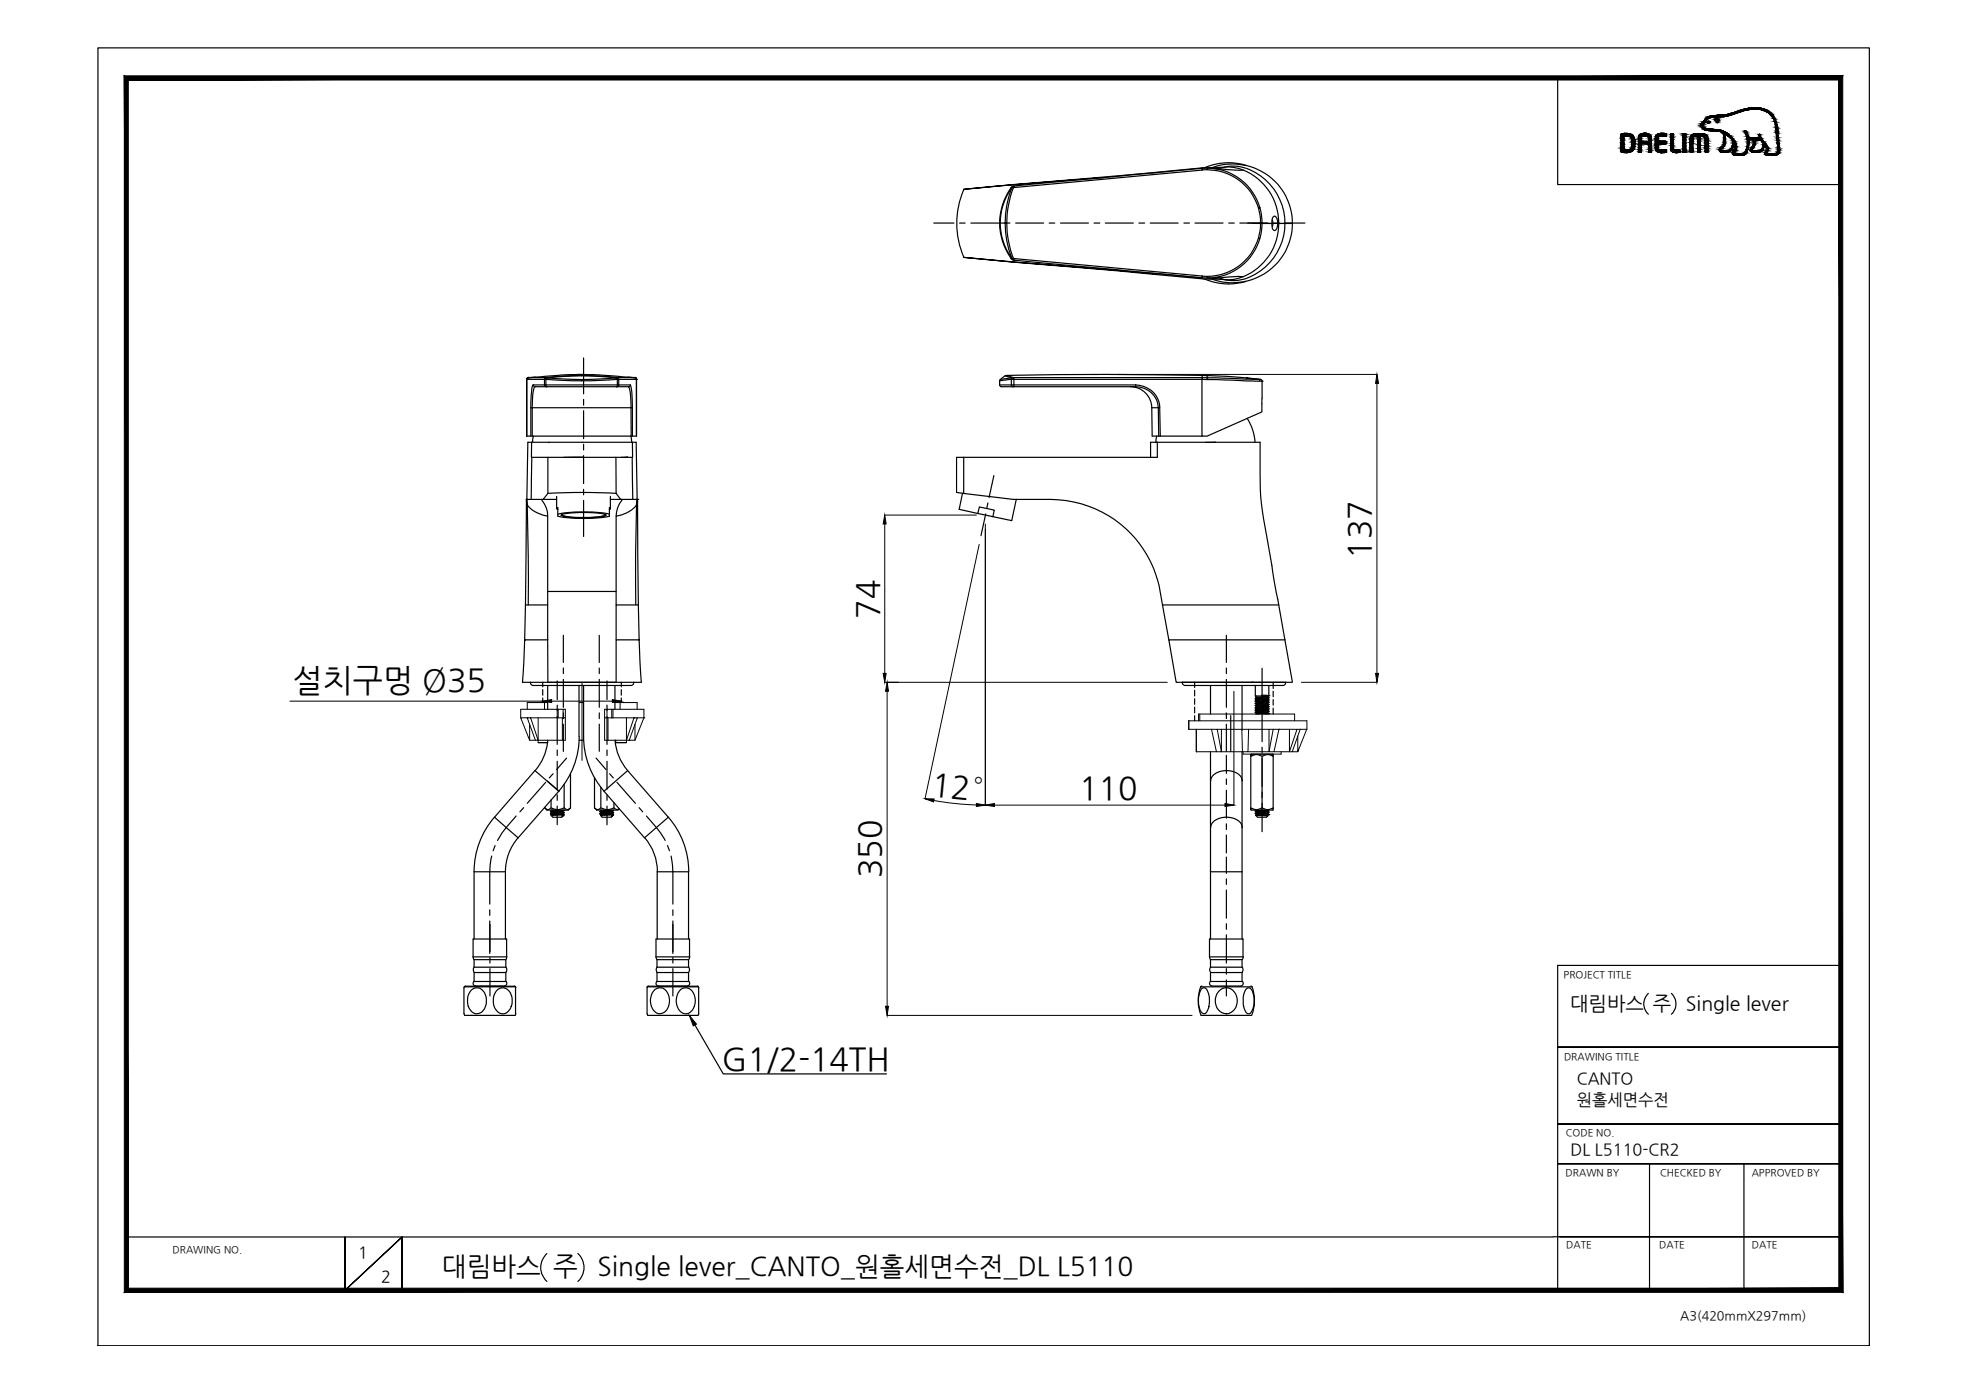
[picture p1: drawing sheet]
<svg xmlns="http://www.w3.org/2000/svg" width="420mm" height="297mm" viewBox="0 0 420 297" stroke-linecap="round" stroke-linejoin="round" font-family="sans-serif">
<defs><g id="words">
<g font-size="6.8">
<text x="292.5" y="119.2" transform="rotate(-90 292.5 119.2)">137</text>
<text x="187.5" y="132" transform="rotate(-90 187.5 132)">74</text>
<text x="62.4" y="147.4">설치구멍 Ø35</text>
<text x="198.6" y="169.6" transform="rotate(6 198.6 169.6)">12°</text>
<text x="230.3" y="170.4">110</text>
<text x="187.9" y="187.4" transform="rotate(-90 187.9 187.4)">350</text>
<text x="154" y="228.3">G1/2-14TH</text>
</g>
<g font-size="5.6">
<text x="94.3" y="272.2">대림바스 주</text>
<text x="127.5" y="272.2">Single lever_CANTO_원홀세면수전_DL L5110</text>
</g>
<g font-size="4.2">
<text x="335.1" y="215.4">대림바스 주</text>
<text x="359.8" y="215.4">Single lever</text>
</g>
<g font-size="3.5">
<text x="336.5" y="231.4">CANTO</text>
<text x="336.5" y="235.8">원홀세면수전</text>
<text x="335.1" y="246.4">DL L5110-CR2</text>
<text x="76.4" y="268.5">1</text>
<text x="81.3" y="273.6">2</text>
</g>
<text font-size="2.7" x="358.5" y="281.6">A3(420mmX297mm)</text>
<g font-size="2.1">
<text x="333.7" y="208.6">PROJECT TITLE</text>
<text x="333.7" y="226.2">DRAWING TITLE</text>
<text x="334.1" y="242.4">CODE NO.</text>
<text x="334.1" y="251">DRAWN BY</text>
<text x="354.2" y="251">CHECKED BY</text>
<text x="373.8" y="251">APPROVED BY</text>
<text x="36.8" y="267.4">DRAWING NO.</text>
<text x="334.2" y="266.4">DATE</text>
<text x="354.1" y="266.4">DATE</text>
<text x="373.8" y="266.4">DATE</text>
</g>
</g></defs>
<!-- layer: 0 -->
<g fill="#000" stroke="#000" stroke-width=".21">
<path d="M293.8 79.9l.4 1.9h-.7zM188.8 109.9l.3 1.9h-.6zM115.8 149.6l1.9-.3v.6zM130.7 149.3l1.9 .3-1.9 .3zM188.5 143.7h.6l-.3 1.9zM189.3 145.6l.3 1.9h-.6zM293.5 143.7h.7l-.4 1.9zM197.4 170.4l1.9 .1-.1 .6zM208.4 171.5l1.9 .3-1.9 .3zM210.3 171.8l1.9-.3v.6zM261.4 171.5l1.9 .3-1.9 .3zM147.1 216.7l1.5 1.8-.7 .4z"/>
<path d="M189 214.7h.6l-.3 2z"/>
<path d="M27.4 274.9l-.9 .9 365.9-.9zM26.5 275.8l365.9-.9 .8 .9zM392.4 17.1v257.8l.8 .9zM393.2 16.2v259.6l-.8-258.7zM27.4 17.1h365l.8-.9zM26.5 16.2h366.7l-365.8 .9zM26.5 16.2l.9 258.7v-257.8zM26.5 16.2l.9 258.7-.9 .9z"/>
</g>
<g fill="none" stroke="#000" stroke-width=".25">
<path d="M20.9 10.2h378v277h-378zM332.4 16.6v22.8h60.4M368.5 32.5h.1M111.5 145.6h25.3M115.8 145.6v1M115.8 147.2v1.2M115.8 148.9v1M116.9 158v.5h-2.1M123.6 158h.9M131.4 158v.5h2.3M132.6 145.6v1M132.6 147.2v1.2"/>
<path d="M132.6 148.9v1M252.3 145.6h22M254.9 145.6v1.1M254.9 147.3v1.2M254.9 149.1v1.2M254.9 150.9v1.2M254.9 152.7v1.1M271.7 145.6v1.3M271.7 147.5v1.2M271.7 149.3v1.2M271.7 151.1v1.3M148.3 218.7l6 10.5h34.9"/>
<path d="M351.7 212a3 3 0 0 0 0 4.4M356.6 212a3 3 0 0 1 0 4.4M392.8 206h-60.4v69.7M332.4 223.4h60.4h-60.4M332.4 239.9h60.4h-60.4M332.4 248.3h60.4h-60.4M352 248.3v27M372.1 248.3v27M27 264h304.4M73.6 264v11.4l12.2-11.4-12.2 11.4zM85.8 275.4v-11.4v11.4M116.7 267.5a4 4 0 0 0 0 5.9"/>
<path d="M123.3 267.5a4 4 0 0 1 0 5.9M331.4 263.9h61.4h-59.9M341 275.3h51.8"/>
</g>
<!-- layer: 1 -->
<g fill="none" stroke="#000" stroke-width=".25">
<path d="M215.8 40a13.2 13.2 0 0 0-2.5 7.6M216.2 39.7h.1M216.2 39.7l-.4 .3M216.4 39.7h-.2l.1 .3-.3 .1-.2-.1M256.5 35.9h.1M256.5 35.9l-40.1 3.8v.3l41.2-3.8M256.5 35.9l.1 .3M257.6 35.9h-1.1M265.8 35.2a12.9 12.9 0 0 0-8.8 .6M199.2 47.6h4.4M204.8 47.6h1.1M207.2 47.6h5.9"/>
<path d="M213.3 47.6a13.2 13.2 0 0 0 2.5 7.6M214.3 47.6h1.2M214.8 47.6a19.1 19.1 0 0 0 1.6 7.6l40.1 3.7a11.4 11.4 0 0 0 12-8.1M215.7 55.1l.1-.1-.5-1.8a23 23 0 0 1-.8-5.6h-1.1a11.3 11.3 0 0 0 2.7 7.6h.2l-.1 .3M215.7 40.1l.1 .1a13.6 13.6 0 0 0-2.5 7.4M216 55.1l-.2 .1M216 40.1a15.8 15.8 0 0 0-1.5 7.5h.3M216.2 55.5h.1M216.4 55.5h.1M216.4 55.2v.3l-.6-.3M216.4 55.5l40.1 3.8M216.4 40a19.1 19.1 0 0 0-1.6 7.6"/>
<path d="M216.7 47.6h6M223.9 47.6h1.2M226.3 47.6h6M233.5 47.6h1.2M235.9 47.6h5.9M243 47.6h1.2M245.4 47.6h6M252.6 47.6h1.2M255 47.6h6M256.5 59.3h.1M256.6 58.9l-.1 .4M257 59.5a12.9 12.9 0 0 0 8.8 .6"/>
<path d="M257.6 59v.3M262.2 47.6h1.2M264.6 47.6h5.9M266.2 47.6h2.8l-.1 1.6-.4 1.6 .3 .1M267.3 47.7h8.4M268.5 44.4l.4 1.6 .1 1.6h.3M268.8 44.3l-.3 .1a11.4 11.4 0 0 0-10.9-8.2v-.2a11.6 11.6 0 0 1 11.7 11.6M269.3 47.6a11.7 11.7 0 0 1-12.8 11.7M271.8 47.6h1.2M274.1 47.6h4.4M124.1 79.9l3.6 .1 6.3 .5M124.5 76.4v7.6"/>
<path d="M112.4 81v12.1M112.4 81h.1M112.4 93.1h22.3M112.4 80.9l.4-.4-.4 .5M112.7 80.6l-.3 .4M112.8 80.6h.1M113.3 87h.3v6.1M113.3 87v6.1M113.8 82.1l.4 .4M113.8 93l-.2 1.3M114.2 82.5l-.3 .3-.2 1.3-.1 2.9h21M114.2 82.5h2.5"/>
<path d="M114.2 80.5l5.6-.5 4.3-.1v.2l-3.8 .1-3.8 .4M114.2 80.5l-1.4 .1h3.7l-.3 .4h-3.8M114.2 80.5l-1.4 .1M116.2 82.1l-2.5 .1a16.9 16.9 0 0 0-.4 4.8M116.2 82.1l.4 .4M116.2 81h.3M116.5 82.1l.2 .4M116.5 81v1.1h-.3M116.5 81l7.6 .3M116.5 82.1h15.2M116.5 80.6h.1M116.5 80.6l-.3 .4v1.1"/>
<path d="M116.5 80.6v.4M116.6 81l.1-.3 7.4 .3v.3M116.7 82.5h14.9M117.2 94.4l-.1 .1M124.1 80.2h1.9a22.8 22.8 0 0 1 5.6 .6v.2M124.5 97.6h-4.2M124.5 97.2v6M124.5 85.2v1.3M124.5 87.6v6M124.5 94.8v1.2M131.6 80.6l.1 .4M131.6 82.5h2.5"/>
<path d="M131.7 81v1.1h2.8a5.5 5.5 0 0 1 .4 3.1v1.8h-.3M131.7 81l-7.6 .3M131.7 80.6l.3 .2v.2h-.3M131.8 82.1l-.3 .4M132 81l-.3-.4-1.9 .2-5.7 .2M132.1 82.1l-.4 .4M132.6 97.6h1.3M134 80.5l1.5 .1h-3.8a58.9 58.9 0 0 0-15.1 0M134 80.5l1.5 .1M134.1 82.5l.1 .1a11.6 11.6 0 0 1 .4 4.4M134.5 82.1l-.1 .3-.3 .1M134.6 93l.2 1.3"/>
<path d="M134.6 87l.1 6.1M134.7 93.1h.2M134.9 87v6.1h.9M135.5 80.6h.1M135.5 80.5l.3 .4M135.5 80.6l.2 .1 .1 .3M135.8 81v12.1v-12.1M135.8 81h.1M135.8 81h-3.8v1.1M213.3 82.1l.4 .4h28.6M213.3 81.3v.8h2.5M214.5 80.2l1.3 .5-.1 .3"/>
<path d="M214.5 80.2a1.8 1.8 0 0 0-1.2 1.1M214.8 80.1l1.5 .5h40.2v-.5M215.8 81v1.1h26.5a5.1 5.1 0 0 1 5.2 4.9h-.3M215.8 81l-2.5 .3M215.8 82.1l.4 .4M216 80.6l-.2 .4M216.2 81l.1-.4-2.9 .4M216.4 82.1v.4M216.4 80.6v.4h-.6M241.2 82.5a4.6 4.6 0 0 1 4.6 4.5M242.3 82.1l.1 .4M242.3 82.5a4.8 4.8 0 0 1 4.9 4.5"/>
<path d="M245.8 87l.1 6.1h1.7M245.8 87h1.4M246.6 94.4h.2M246.8 93l-.2 1.3M247.2 87l.1 6.1M247.5 87l.1 6.1h8.9M256.5 81v12.1h1.1l11.7-5.2v-6.6M256.5 81h.1M256.5 81l12.8 .3M256.5 80.6h1.1M256.5 81h-40.1v1.1M256.5 80.5v.4"/>
<path d="M257.6 80.2v.4l10.9 .4-2.6-.3h.3M257.6 80.6h.1M257.6 80.6v.4M257.6 80.2l8.6 .5M257.6 80.2l-1.1-.1a874.2 874.2 0 0 0-42 .1M259.3 94.4h-2.1M266.1 89.3a10.6 10.6 0 0 1 1.7 5M266.2 80.7l2.8 .3M269 81l.3 .3M269 81h-.5l.3 .3M269.3 81.3h.1M118.8 105.9v2.7"/>
<path d="M119 108.3v1.9M119.1 108.3l-.3 .3 .3 .1M119.1 109.7a30.5 30.5 0 0 1 10.9 0M119.1 110.1a30.5 30.5 0 0 0 10.9 0M119.9 109.8a25.1 25.1 0 0 1 9.3 0l.2 .1a13.8 13.8 0 0 1-5.9 .6l-3.3-.3-.5-.3zM120 109.8v.1M120 109.7v.3a9.1 9.1 0 0 0 4.1 .4l3.5-.1 1.4-.3v-.2M124.5 106.8v7.7M124.5 104.4v1.2M129.1 109.8v.1M130 108.7l.3-.2-.3-.2v1.9M130.2 105.9v2.7"/>
<path d="M204.7 108.7l3.9 .9M205.4 105.3l-.7 3.4M209 108.2l3.2 .7-.3 1.4-3.3-.7zM210.3 109.7l-1 4.6M210.8 107.3l-.2 1.2M212.1 101.5l-1 4.6M216.9 106.6l-1 4.5-4-.8M120.2 135.6v5.8M127.9 135.6v5.8M261.7 135.6v5.8M113.2 145.6l.1 .5 .5 .2h20.8M116.8 158.4a11 11 0 0 1-2.6 6"/>
<path d="M116.9 146.3v5.1M118.9 145.3v4M118.9 150.5v1.2M118.9 152.9v5.9M120.2 142.6v1.1M120.2 145v5.9M120.2 152.1v1.2M120.2 154.5v5.8M123.6 146.3v10.9M123.6 157.2a17.7 17.7 0 0 1-4.3 11.6M124.5 157.2a17.7 17.7 0 0 0 4.4 11.6M124.5 146.3v10.9"/>
<path d="M127.9 142.6v1.1M127.9 145v5.9M127.9 152.1v1.2M127.9 154.5v5.8M129.5 145.3v4M129.5 150.5v1.2M129.5 152.9v5.9M131.2 146.3v5.1M131.2 157.9a11 11 0 0 0 2.7 6.5M135.2 145.6l-.1 .5-.5 .2M252.3 145.6l.1 .5 .5 .2M258.3 146.3v6.1"/>
<path d="M261.7 142.6v1.1M261.7 145v5.9M261.7 152.1v1.2M261.7 154.5v5.8M262.6 152.7v7.7M265 146.3v9.5M267.2 145.6h.1M267.9 146.3v2.2h1.4v-.1h1.4v-2.1M267.9 149.6h.1M267.9 149.6l2.8 .2M267.9 150l2.8 .3M267.9 150.5l2.8 .3"/>
<path d="M267.9 151l2.8 .2M267.9 151.5l2.8 .2M267.9 151.9l2.8 .3M267.9 152l2.8 .3M267.9 151.6l2.8 .2M267.9 151.1l2.8 .2M267.9 150.6l2.8 .2M267.9 150.1l2.8 .3M267.9 149.7l2.8 .2-.2 .1M267.9 149.6v.1M267.9 150v.1M267.9 150.5v.1"/>
<path d="M267.9 151v.1M267.9 151.5v.1M267.9 151.9v.1M267.9 149.2l.2 .1M267.9 149.7l.2 .1M267.9 150.1l.2 .2M267.9 150.6l.2 .2M267.9 151.1l.2 .1M267.9 151.6l.2 .1M267.9 152l.2 .2M267.9 148.7l.7 .1M267.9 148.7l.2 .2"/>
<path d="M268.1 152.3l.6 .1M268.1 151.8l2.4 .3M268.1 151.4l2.4 .2M268.1 150.8l2.4 .3M268.1 150.4l2.4 .2M268.1 149.9l2.4 .2M268.1 149.3v.2l2.4 .2M268.1 148.9l2.4 .3M268.1 148.9l2.4 .2M268.1 149.3l2.4 .2M268.1 149.8l2.4 .2M268.1 150.3l2.4 .2"/>
<path d="M268.1 150.8l2.4 .2M268.1 151.2l2.4 .3M268.1 151.7l2.4 .2M268.1 152.2l2.3 .2M268.1 148.5l-.2 .2M268.1 148.8v.1M268.1 149.8v.1M268.1 150.3v.1M268.1 150.8h.1M268.1 151.2v.2M268.1 151.7v.1M268.1 152.2v.1"/>
<path d="M268.1 148.9l-.2 .2M268.1 149.4l-.2 .2M268.1 149.9l-.2 .1M268.1 150.4l-.2 .1M268.1 150.8l-.2 .2M268.1 151.4l-.2 .1M268.1 151.8l-.2 .1M268.1 152.3l-.1 .1M268.6 148.8l2.1 .1M268.6 148.8h1.4M269.3 142.6v6.1l1.4 .2M269.3 148.6l1.2 .1 .2 .2"/>
<path d="M269.3 148.5h1.4M269.3 149.9v1.2M269.3 152.3v6M269.3 159.4v1.2M270.2 148.5h.3M270.5 148.6v.1M270.5 149.1v.1M270.5 149.5v.2M270.5 150v.1M270.5 150.5v.1M270.5 151v.1M270.5 151.5v.1"/>
<path d="M270.5 151.9v.2M270.5 152.1l.2 .1M270.5 151.6l.2 .1M270.5 151.1l.2 .1M270.5 150.6l.2 .2M270.5 150.1l.2 .2M270.5 149.7l.2 .1M270.5 149.2l.2 .1M270.7 149.3l-2.8-.2 2.8 .3M270.7 148.5h.1M270.7 152.3h.1M270.7 148.9h.1"/>
<path d="M270.7 149.3v.1M270.7 149.8v.1M270.7 150.3v.1M270.7 150.8h.1M270.7 151.2v.1M270.7 151.7v.1M270.7 152.2v.1M270.7 152.3l-.1 .1M270.7 151.8l-.2 .1M270.7 151.3l-.2 .2M270.7 150.8l-.2 .2M270.7 150.4l-.2 .1"/>
<path d="M270.7 149.4l-.2 .1M270.7 148.9l-.2 .2M274.3 145.6l-.1 .5-.5 .2h-20.8M105.5 174.4a17.7 17.7 0 0 0-4.3 11.6M105.5 174.4l5.1 4.4M105.5 174.4l8.7-10 5 4.4-8.6 10M110.1 174.1a21.7 21.7 0 0 0-3.9 5.2M110.6 178.8a11 11 0 0 0-2.7 7.2M111.7 172.4l-.8 .8M116.2 172.4l.7 .4 .7-.4 1.4 .4 1.4-.4M116.2 172.4l.5 .5h4.6l.4-.5M116.2 172.3v.1"/>
<path d="M116.4 166.9l-3.9 4.5M116.8 166.6l2.5 2.2M117.5 173.2h.1M117.5 173.7l.2 .1M117.5 173.2l.2 .2M117.6 170.7v1.7M117.6 174l.4 .4h1.9l.2-.3M117.7 172.9h.1M117.7 172.9v.1M117.7 173.4v.1M117.7 173.8v.2M117.7 174h-.1"/>
<path d="M117.7 173l-.2 .2M118 165.1l-.8 .9M118.9 172v4M118.9 169.6v1.2M118.9 162.4v6M118.9 160v1.2M119.2 172.9l-1.5 .1M120.1 173.7l-2.4 .3M120.1 173.2l-2.4 .3-.2 .1M120.1 174.1h-.2M120.1 173.1v.1M120.1 173.6v.1"/>
<path d="M120.1 174.1h.1M120.1 173.2l.2 .2M120.1 173.7l.2 .1M120.2 173.9h.1M120.3 174l-.4 .1h.2M120.3 174l-.2 .1M120.3 172.9h.1M120.3 172.9l-2.8 .3M120.3 173.4l-2.7 .2-.1 .1M120.3 173.9l-2.7 .1M120.3 173.5l-2.8 .2M120.3 173l-2.8 .2"/>
<path d="M120.3 173l-.6 .2-2 .2M120.3 173.5l-.2 .1-2.4 .2M120.3 173.9v.1M120.3 172.9v.1M120.3 173.4v.1M120.3 173.9h.1M120.4 172.4l.7 .4 .6-.4M120.4 167.4v5M120.9 161.8l-2.1 2.4M121.7 165v7.4M126.9 172.4l.6 .4 .7-.4 1.4 .4 1.4-.4a.84 .84 0 0 0 1.2 .2l-.3 .3h-4.6zM126.9 166v6.4"/>
<path d="M127.2 161.8l2.1 2.4M128 173.2h.1M128 173.6v.1M128 173.7l.3 .1M128 173.2l.3 .2M128.2 168v4.4M128.3 173.4v.1M128.3 173.8v.2M128.3 172.9v.1M128.9 168.8l5-4.4 8.7 10-5.1 4.4zM129.5 160v1.2M129.5 162.4v6"/>
<path d="M129.5 169.6v1.2M129.5 172v4M129.7 172.9h-1.3l-.4 .3M130.1 165.1l.8 .9M130.7 173.7l-2.5 .3M130.7 173.2l-2.4 .3-.3 .1M130.7 173.1l-2.4 .3M130.7 173.6l-2.4 .2M130.7 174.1h-.2M130.7 173.1v.1M130.7 173.6v.1M130.7 174.1h.1"/>
<path d="M130.7 173.2l.2 .2M130.7 173.7l.2 .1M130.7 173.9h.2M130.8 174l-.3 .1h.2M130.8 172.9h.1M130.9 173l-.2 .1M130.9 172.9l-2.9 .3M130.9 173.5l-2.9 .1M130.9 173.9l-2.7 .1 .3 .4h1.9l.3-.3M130.9 173.5l-2.9 .2M130.9 172.9l-.1 .1-2.8 .2M130.9 173.9l-.2 .2"/>
<path d="M130.9 173.5l-.2 .1M131 171.3v1.1M131.6 166.9l4 4.5M136.4 172.4l.7 .8M137.6 178.8a11 11 0 0 1 2.7 7.2M138 174.1a21.7 21.7 0 0 1 3.9 5.2M142.6 174.4a17.7 17.7 0 0 1 4.4 11.6M258.3 160.4v40M258.3 176.6a2.65 2.65 0 0 1 2.6-2.2 3.8 3.8 0 0 1 4.1 1.7l.1 .5M258.3 166.6a2.65 2.65 0 0 1 2.6-2.1 3.8 3.8 0 0 1 4.1 1.6l.1 .5M261.7 161.2v3.8M261.7 166.2v1.2"/>
<path d="M261.7 168.6v6M261.7 175.8v1.2M261.7 178.2v3.8M265 160.4v40M266.9 161l4.7-.1 .1 .5-.9-.3h-.6a1.34 1.34 0 0 1-1.8 0h-.6l-.9 .3zM266.9 172.4l.9 .3h.6a1.34 1.34 0 0 1 1.8 0h.6l.9-.3-.1 .5h-4.6zM266.9 161.4v11M267.9 173l2.8 .2M267.9 173.5l2.8 .3M267.9 173l.2-.1 2.4 .2M267.9 173.6l2.8 .2M267.9 173.1l2.8 .2"/>
<path d="M267.9 173v.1M267.9 173.5v.1M267.9 173.1l.2 .1M267.9 173.6l.2 .2M267.9 174l2.6 .1-.3 .3h-1.9zM268.1 173.8l2.4 .3M268.1 173.4l2.4 .2M268.1 173.2l2.4 .3M268.1 173.8v-.1l2.4 .3M268.1 173.2v.2M268.1 173.4l-.2 .1M268.1 173.8l-.2 .1"/>
<path d="M269.1 172.9l1.4 .1M269.3 161.4v16.1M270.5 173v.1M270.5 173.5v.1M270.5 174v.1M270.5 173.6l.2 .2M270.5 173.1l.2 .1M270.7 173.8h.1M270.7 173.2v.1M270.7 173.8l-.2 .2M270.7 173.3l-.2 .2M270.7 172.9l-.2 .1"/>
<path d="M271.7 161.4v11M101.2 186v14.4M101.2 186h6.7M104.5 186v6.9M104.5 194.2v1.1M104.5 196.5v7M104.5 197.2v5.9M104.9 182.7l-.4 3.3M105.6 180.4l-.4 1.1M107.9 186v14.4M142.4 180.4l.5 1.1M143.2 182.7l.4 3.3v6.9"/>
<path d="M143.6 194.2v1.1M143.6 196.5v7M258.3 186h6.7M261.7 182.9v3.5M261.7 187.6v1.1M261.7 189.9v6M261.7 197.1v1.2M261.7 199.5v6M99 210.7v5.6l.1 .3M99.1 216.7h10.8M99.3 210.5h10.5M99.3 210.4l-.2 .2"/>
<path d="M100.7 211.1a1.79 1.79 0 0 1 2.9 1.2 3.1 3.1 0 0 1-1.2 3.9 2 2 0 0 1-2.6-1.9v-1a2.88 2.88 0 0 1 .9-2.2zM101 204.2l.2 .6M101 200.4h7.1v3.8h-7.1zM101.2 209.4a.58 .58 0 0 0-.2 .6 .58 .58 0 0 0 .4 .4h6.3a.57 .57 0 0 0 .4-.4 .57 .57 0 0 0-.2-.6M101.2 204.8h6.7v1.6h-6.7zM101.2 207.5h6.7v1.9h-6.7zM101.2 206.4a.87 .87 0 0 0 0 1.1M104.5 204.3v1.2M104.5 206.7v5.8M105.9 211.5a1.79 1.79 0 0 1 1.9-.7 1.79 1.79 0 0 1 1.3 1.5 3.1 3.1 0 0 1-1.6 4 2.65 2.65 0 0 1-2.2-3.5zM107.9 206.4a.87 .87 0 0 1 0 1.1M108.1 204.2l-.2 .6"/>
<path d="M109.8 210.4l.3 .3M110 210.6h-10.9l-.1 .1M110 210.7v5.6M110.1 216.3l-.1 .3M138.1 210.7v5.6M138.1 216.3l.1 .3M138.2 210.6l-.1 .1M138.2 216.7h10.8M138.3 210.5h10.5M138.4 210.4l-.3 .2h10.9M139.8 211.1a1.81 1.81 0 0 1 2.8 1.2 2.96 2.96 0 0 1-1.6 4 2.33 2.33 0 0 1-2.2-2.5l.1-1a2.82 2.82 0 0 1 .9-1.7zM140 204.2l.2 .6"/>
<path d="M140 200.4h7.1v3.8h-7.1zM140.2 209.4a.57 .57 0 0 0-.2 .6 .57 .57 0 0 0 .5 .4h6.2M140.2 204.8h6.7v1.6h-6.7zM140.2 207.5h6.7v1.9h-6.7zM140.2 206.4a.87 .87 0 0 0 0 1.1M140.2 200.4v-14.4h6.7v14.4M143.6 204.3v1.2M143.6 206.7v5.8M145.3 211.1a1.94 1.94 0 0 1 3 1.7 2.95 2.95 0 0 1-1.8 3.5 2.5 2.5 0 0 1-2.2-3l.1-.5a2.77 2.77 0 0 1 .9-1.7zM146.9 206.4a.87 .87 0 0 1 0 1.1M147 209.4a.57 .57 0 0 1 .2 .6 .57 .57 0 0 1-.5 .4M147.2 204.2l-.2 .6"/>
<path d="M148.8 210.4l.3 .3M149.1 210.7v5.6l-.1 .3M256.2 210.6a8.4 8.4 0 0 0 .1 6M256.2 210.6h10.9M256.3 216.7h10.8M256.5 210.4l-.3 .2M256.5 210.9a.99 .99 0 0 1 1.3 1 4.7 4.7 0 0 1-.5 4.3 .98 .98 0 0 1-1.3-1 4.9 4.9 0 0 1 .5-4.3zM258.1 200.4h7.1v3.8h-7.1zM258.1 204.2l.2 .6M258.3 209.4a.58 .58 0 0 0-.2 .6 .58 .58 0 0 0 .5 .4h6.2M258.3 204.8h6.7v1.6h-6.7zM258.3 207.5h6.7v1.9h-6.7z"/>
<path d="M258.3 206.4a.87 .87 0 0 0 0 1.1M260.3 211.3a2.27 2.27 0 0 1 2.4-.3 2.27 2.27 0 0 1 1.3 2 2.57 2.57 0 0 1-2.8 3.3 2.96 2.96 0 0 1-.9-5zM261.7 206.7v1.2M261.7 209.1v3.4M265 206.4a.87 .87 0 0 1 0 1.1M265.1 209.4a.57 .57 0 0 1 .2 .6 .57 .57 0 0 1-.5 .4M265.3 204.2l-.2 .6M265.8 211.1a.76 .76 0 0 1 .9-.3 .76 .76 0 0 1 .5 .7 5 5 0 0 1-.4 4.7 .73 .73 0 0 1-1.1-.6 5.6 5.6 0 0 1 .1-4.5zM266.9 210.4l.2 .1a7.9 7.9 0 0 1 0 6.1"/>
</g>
<!-- layer: 30 -->
<g fill="none" stroke="#000" stroke-width=".25">
<path d="M258.6 35.8a12.7 12.7 0 0 1 17.2 11.9h-1.6a12.1 12.1 0 0 0-10.7-12.3 7.9 7.9 0 0 0-3.2 .6M258.7 35.9l.6 .1M260 36.1l-3.1-.3-10.9 1.1-40.4 3.5 29.9-2.5M260 36.1h.1M260 36.1l-.7-.1 6 .3a12.2 12.2 0 0 1 7.6 11.4h-.2l-.2-.9a.54 .54 0 0 0-.5-.7 .54 .54 0 0 0-.5 .7l-.1 .9M261.2 35.7l-3.3 .1M261.2 35.7a9.1 9.1 0 0 1 4.1 .6M205.7 40.4a18 18 0 0 0 0 14.5M245.9 58.3l.1 .2M245.9 58.3l-40.3-3.4 40.4 3.6M245.9 58.3l1.1 .2M246 58.5l10.9 1 3.1-.3"/>
<path d="M247 58.4l9.6 .9M258 59.5l3.2 .2M258.3 59.3h-.7M260 59.2h.1M260 59.2l-.7 .2M260.3 59.4a9.5 9.5 0 0 0 9.7-2.4 12.6 12.6 0 0 0 4.2-9.3h-1.3a12 12 0 0 1-10.6 12h-1.1M265.3 59l-3.2 .1-3.4 .4M269.3 47.7h2.1M271.4 47.7l.1 1a.48 .48 0 0 0 .6 .5l.3-.4 .3-1.1M271.5 47l.1 .6-.1 .7M275.8 47.7a12.8 12.8 0 0 1-17.2 11.9M113.4 97.6v-3.2h-.8l-.2 12.2h1l.1-9h3.4v7.7l-1 1.3h-2.5"/>
<path d="M113.4 94.4h21.5M116.9 97.6h14.5M131.4 97.6h3.5l.1 9M131.4 97.6l.1 7.7 .9 1.3M135 97.6l-.1-3.2h.8l.3 12.2h-1M205.6 97.6v7.7M247 94.4h-1.5v3.2M112.3 106.7l-.2 22.4M112.3 106.6h.1M112.3 106.6l.3 .1M112.4 106.7l.1 .5a2.2 2.2 0 0 0 1.7 2l1.6 .7 1.1 .2M115.6 106.6v.1a6.4 6.4 0 0 1 1.3 4.9v17.5h-4.2v-10.7l-.2-10.7-.2-.7"/>
<path d="M115.9 106.6h2.9M116.9 105.3l7.3-.2 7.3 .2M130.2 106.6h2.2M132.4 106.6h2.6M132.7 106.6l.1 .1a5.5 5.5 0 0 0-1.3 3.4M135.8 106.6l-.1 .1M135.9 106.7l-.1 .5a2.2 2.2 0 0 1-1.6 2l-1.7 .7-1 .2v19M136 107l.2 22.1M136 107l-.2 .7-.2 10.7 .1 10.7M136 106.7v.3M136.1 106.6h.1M205.6 105.3l-1.5-.2v-7.5h42.9v-3.2h21.9a82.2 82.2 0 0 0 .5 14.8l4.8 27.3"/>
<path d="M205.6 105.3l10.6 1.3h8a23.7 23.7 0 0 1 23.4 19.6l.5 2.9M112 136.5l-.5 9.1M112.1 136.5h-.1h4.9M112.1 129.1h.6M112.1 129.1l-.1 7.4M116.9 136.5v9.1h14.6v-9.1h4.9h-.1M116.9 126.2h14.6M116.9 129.1v7.4M136.2 129.1h-4.7v7.4M136.2 129.1l.2 7.4M136.4 136.5l.4 9.1M272.9 129.1h-24.8l1.3 7.4"/>
<path d="M274.2 136.5h-24.8l1.6 9.1h24.6M274.2 136.5l1.6 9.1"/>
</g>
<!-- layer: BODY -->
<path d="M124.2 145.6v16.7" fill="none" stroke="#000" stroke-width=".21"/>
<!-- layer: 0 -->
<g fill="none" stroke="#000" stroke-width=".21">
<path d="M238.2 79.9h55.6M293.8 81.8v61.9M188.8 109.9h19.6M188.8 111.8v31.9M208.9 116.2l-11.5 54.2M210.3 111.8v60M61.9 149.6h53.9M115.8 149.6v.1M117.7 149.6h13M132.6 149.6v.1M188.8 145.6h60.3M189.3 147.5v67.2"/>
<path d="M263.3 147.5v24.3M277.7 145.6h16.1M199.3 170.8l4.5 .7 4.6 .3M212.2 171.8h49.2M189.3 216.7h65.1"/>
</g>
<!-- layer: 1 -->
<g fill="none" stroke="#000" stroke-width=".21">
<path d="M111.1 153.2v-1.8h9.5v6.6h-5.8M112.5 153.2h-1.4l1.9 4.8M112.5 153.2h.1M112.5 153.2h.7l1.6 4.8h-.6zM113 158h1.2M113 154.6v3.4M113.2 153.2h5.7M114.8 153.2v5.3h2.1M116.2 149.9v1.5M116.9 149.9h-4.4v1.5M118.9 153.2h1.3M118.9 151.4v1.8"/>
<path d="M119.1 151.4v1.8M120 153.2v4.8M120.2 153.2h.4M120.2 151.4v1.8M123.6 149.9h.9M129 153.2h6.3M129.5 151.4v1.8M129.7 153.2v4.8M130.5 151.4v1.8M130.8 151.4v1.8M131.2 149.9h4.8v1.5M132.3 149.9v1.5"/>
<path d="M133.7 153.2v5.3h-2.3M135.3 153.2h.7l-1.7 4.8h-.6zM135.3 153.2h.1M135.5 154.6v3.4M136 153.2h1.4M137.4 153.2h.1M137.4 153.2l-1.9 4.8h-1.2M137.4 153.2v-1.8h-8.4v6.6h4.7M255.3 155.6v4.8h4.3M255.3 155.6v4.8M255.8 153.8v-1.4h20.5v1.4M256 152.4v1.4"/>
<path d="M258.5 155.6h-4.9v-1.8h25.3v1.8h-6M258.5 155.6h1.2l.9 4.8h-1zM259.7 155.6h6.7M259.8 155.6h.1M260.6 155.6v4.8h4.5M265 155.6l.1 4.8M266.4 155.6h.1M266.4 155.6h5.3M266.4 155.6l-.1 4.8h-1.2M270.8 155.6v4.8h6.1M271.7 155.6l-.9 4.8h-4.5M271.7 155.6h1.2"/>
<path d="M272.9 155.6l-1 4.8M272.9 155.6h.1M275.2 155.6v4.8l1.6-4.8M277.4 155.6l-1.7 4.8M277.5 155.6h.1M278.8 155.6l-1.9 4.8v-3.3M265.2 160.4v.5h8.2v-.5"/>
</g>
<g fill="#000" stroke="#000" stroke-width=".21">
<path d="M346.3 32.5h1.2zM346.5 28.5h.9zM347.2 32h1.3zM347.7 29.1h.9zM351.2 29h1.1zM353.7 32.4h1.9zM354.4 32.6h.3zM354.4 28.5h.4zM354.6 29.1h1zM354.9 29.1h.7zM357.4 32.6h.6zM362.2 28.5h.8z"/>
<path d="M363.9 25.4h.4zM364.3 25.9h.6zM364.7 27.9h2.7zM364.4 25.9h.3zM365.8 24.7h3.2zM365.9 25.6h.2zM366.4 24.6h2.6zM366.3 25.2h.2zM366.8 24.6h2.2zM374.2 23h.8zM375 29.8h.6zM375.4 29.5h.4z"/>
<path d="M375.4 28.7h.2zM375.6 29.8h.5z"/>
<path d="M345.9 29h1.3zM345.9 29h1.3z"/>
<path d="M346.3 32.5l1.1 .1zM346.5 32.6h.9z"/>
<path d="M345.9 29.1h.6zM345.9 29.1h.6z"/>
<path d="M345.9 29.1l.6 .2v-.2zM345.9 29.1l.6 .2h-.6z"/>
<path d="M345.9 29.3h.6zM345.9 29.3h.6z"/>
<path d="M345.9 29.3l.6 .3v-.3zM345.9 29.3l.6 .3h-.6z"/>
<path d="M345.9 29.6l.6 .3v-.3zM345.9 29.6l.6 .3h-.6z"/>
<path d="M345.9 29.9l.6 .1v-.1zM345.9 29.9l.6 .1h-.6z"/>
<path d="M345.9 30l.6 .5v-.5zM345.9 30l.6 .5h-.6z"/>
<path d="M345.9 30.5l.6 .3v-.3zM345.9 30.5l.6 .3h-.6z"/>
<path d="M345.9 30.8l.6 .4v-.4zM345.9 30.8l.6 .4h-.6z"/>
<path d="M345.9 31.2h.6zM345.9 31.2h.6z"/>
<path d="M345.9 31.2l.6 .4v-.4zM345.9 31.2l.6 .4h-.6z"/>
<path d="M345.9 31.6l.6 .2v-.2zM345.9 31.6l.6 .2h-.6z"/>
<path d="M345.9 31.8h.6zM345.9 31.8h.6z"/>
<path d="M345.9 31.8l.6 .2v-.2zM345.9 31.8l.6 .2h-.6zM345.9 32h.6zM345.9 32h.6z"/>
<path d="M345.9 32h.6zM345.9 32h.6z"/>
<path d="M345.9 32h.7zM345.9 32h.7z"/>
<path d="M345.9 29h.9zM345.9 29h1.2z"/>
<path d="M345.9 29h.9zM345.9 29l.6 .1zM345.9 29.1h.6zM345.9 29.1h.6z"/>
<path d="M345.9 32h1zM345.9 32h1z"/>
<path d="M345.9 32h1.1zM345.9 32h1.1z"/>
<path d="M345.9 29h1.2zM345.9 29h1.3z"/>
<path d="M345.9 32h1.2zM345.9 32h1.2z"/>
<path d="M347.2 29h1.3zM347.2 29h1.3z"/>
<path d="M345.9 32h1.3zM345.9 32h1.3z"/>
<path d="M346.5 28.5h1zM346.3 28.5h1.2z"/>
<path d="M346.3 28.5h1.3zM346.2 28.5h1.4z"/>
<path d="M346.2 28.5h1.5zM346.1 28.5h1.6z"/>
<path d="M346.2 32.5h1.4zM346.2 32.5h1.3z"/>
<path d="M346.1 28.5l1.8 .1zM345.9 28.6h2z"/>
<path d="M346.1 32.5h1.6zM346.1 32.5h1.5z"/>
<path d="M345.9 32.4h2zM345.9 32.4h2z"/>
<path d="M345.9 32.4h2zM345.9 32.4l1.8 .1z"/>
<path d="M345.9 28.6h2zM345.9 28.6h2z"/>
<path d="M345.9 28.6l2.3 .1-.3-.1zM345.9 28.6l2.3 .1h-2.3z"/>
<path d="M345.9 32.3h2.3zM345.9 32.3h2.3z"/>
<path d="M345.9 32.3l2 .1 .3-.1zM345.9 32.3l2 .1h-2z"/>
<path d="M345.9 28.7h2.3zM345.9 28.7h2.3z"/>
<path d="M345.9 28.7l2.4 .1zM345.9 28.7l2.4 .1z"/>
<path d="M345.9 28.8l2.5 .1-.1-.1zM345.9 28.8l2.5 .1h-2.5z"/>
<path d="M345.9 32.3h2.4zM345.9 32.3h2.3z"/>
<path d="M345.9 32.1h2.5zM345.9 32.1h2.5z"/>
<path d="M345.9 32.1l2.4 .2 .1-.2zM345.9 32.1l2.4 .2h-2.4z"/>
<path d="M345.9 28.9h2.5zM345.9 28.9h2.5z"/>
<path d="M345.9 28.9l2.6 .1-.1-.1zM345.9 28.9l2.6 .1h-2.6z"/>
<path d="M347.2 29h1.3zM347.2 29h1.3z"/>
<path d="M347.2 29h1.4zM347.2 29h1.4z"/>
<path d="M347.3 32h1.2zM347.2 32h1.3zM347.2 32h1.3z"/>
<path d="M345.9 32l2.5 .1 .1-.1zM345.9 32l2.5 .1h-2.5z"/>
<path d="M347.4 29l1.2 .1v-.1zM347.4 29l1.2 .1zM347.7 29.1h.9z"/>
<path d="M347.8 29.1l.9 .2-.1-.2zM347.8 29.1l.9 .2h-.7z"/>
<path d="M347.7 31.9h.9zM347.6 31.9h1z"/>
<path d="M347.6 31.9h1zM347.3 32h1.2z"/>
<path d="M348 29.3l.8 .1-.1-.1zM348 29.3l.8 .1h-.7z"/>
<path d="M347.9 31.8h.8zM347.7 31.9h.9z"/>
<path d="M348.1 29.4l.7 .2v-.2zM348.1 29.4l.7 .2h-.7z"/>
<path d="M348.1 29.6l.8 .2-.1-.2zM348.1 29.6l.8 .2h-.7z"/>
<path d="M348.1 31.6h.7zM348.1 31.6h.7z"/>
<path d="M348.1 31.6l.6 .2 .1-.2zM348.1 31.6l.6 .2h-.8z"/>
<path d="M348.2 29.8l.7 .1v-.1zM348.2 29.8l.7 .1h-.7z"/>
<path d="M348.2 29.9l.7 .2v-.2zM348.2 29.9l.7 .2h-.7z"/>
<path d="M348.2 30.1l.7 .1zM348.2 30.1l.7 .1zM348.2 30.2h.7zM348.2 30.2h.7zM348.2 30.2h.7zM348.2 30.2h.7zM348.2 30.2h.7zM348.2 30.2h.7z"/>
<path d="M348.2 30.2h.7zM348.2 30.2h.7z"/>
<path d="M348.2 30.2l.7 .1zM348.2 30.2l.7 .1z"/>
<path d="M348.2 30.3l.7 .2v-.2zM348.2 30.3l.7 .2h-.7z"/>
<path d="M348.2 30.5l.7 .2v-.2zM348.2 30.5l.7 .2h-.7z"/>
<path d="M348.2 30.7h.7zM348.2 30.7h.7z"/>
<path d="M348.2 30.7l.7 .1zM348.2 30.7l.7 .1z"/>
<path d="M348.2 30.8h.7zM348.2 30.8h.7z"/>
<path d="M348.2 30.8l.7 .1zM348.2 30.8l.7 .1z"/>
<path d="M348.2 30.9l.7 .4v-.4zM348.2 30.9l.7 .4h-.7zM348.2 31.3h.7zM348.2 31.3h.7z"/>
<path d="M348.2 31.3l.6 .3 .1-.3zM348.2 31.3l.6 .3h-.7z"/>
<path d="M349.6 29.6h.7zM349.6 29.6h.7zM349.6 29.6h.7zM349.6 29.6h.7z"/>
<path d="M349.7 32.5h.3zM349.7 32.5h.5z"/>
<path d="M349.7 32.5h.3zM349.7 32.5h.3z"/>
<path d="M349.7 32.5h.5zM349.7 32.5h.5z"/>
<path d="M349.6 32.4h.6zM349.6 32.4l.6 .1z"/>
<path d="M349.6 29.5l.7 .1zM349.6 29.5l.7 .1z"/>
<path d="M349.6 29.6h.7zM349.6 29.6h.7zM349.6 29.6h.7zM349.6 29.6h.7z"/>
<path d="M349.6 29.6h.7zM349.6 29.6h.7zM349.6 29.6h.7zM349.6 29.6h.7z"/>
<path d="M349.6 29.6l.7 .3v-.3zM349.6 29.6l.7 .3h-.7zM349.6 29.9h.7zM349.6 29.9h.7z"/>
<path d="M349.6 29.9l.7 .2v-.2zM349.6 29.9l.7 .2h-.7z"/>
<path d="M349.6 30.1l.7 .1zM349.6 30.1l.7 .1z"/>
<path d="M349.6 30.7l.7 .1zM349.6 30.7l.7 .1z"/>
<path d="M349.6 30.8l.7 .2v-.2zM349.6 30.8l.7 .2h-.7z"/>
<path d="M349.6 31l.7 .4v-.4zM349.6 31l.7 .4h-.7z"/>
<path d="M349.6 31.4l.7 .1zM349.6 31.4l.7 .1z"/>
<path d="M349.6 31.5l.7 .4v-.4zM349.6 31.5l.7 .4h-.7z"/>
<path d="M349.6 31.9h.7zM349.6 31.9h.7z"/>
<path d="M349.6 31.9l.7 .2v-.2zM349.6 31.9l.7 .2h-.7z"/>
<path d="M349.6 32.1l.7 .1zM349.6 32.1l.7 .1z"/>
<path d="M349.6 32.2l.7 .1zM349.6 32.2l.7 .1z"/>
<path d="M349.6 32.3h.7zM349.6 32.3h.7z"/>
<path d="M349.6 32.3l.7 .1zM349.6 32.3l.7 .1zM349.6 32.4h.7zM349.6 32.4h.7zM349.6 32.4h.7zM349.6 32.4h.7z"/>
<path d="M349.6 32.4h.7zM349.6 32.4h.6z"/>
<path d="M349.7 29.3l.6 .2v-.2zM349.7 29.3l.6 .2h-.7z"/>
<path d="M349.7 29.2l.6 .1v-.1zM349.7 29.2l.6 .1h-.6z"/>
<path d="M349.7 29.1h.7zM349.7 29.1l.6 .1z"/>
<path d="M349.7 29.1h.8zM349.7 29.1h.7z"/>
<path d="M349.7 29.1h.9zM349.7 29.1h.8z"/>
<path d="M349.7 29h1.1zM349.7 29l.9 .1z"/>
<path d="M350.8 28.5h.3zM350.8 28.5h.3z"/>
<path d="M350.8 28.5h.4zM350.8 28.5h.4z"/>
<path d="M350.8 28.5h.6zM350.6 28.5h.8z"/>
<path d="M350.6 28.5h.8zM350.6 28.5h.8z"/>
<path d="M350.6 28.5h1zM350.4 28.5h1.2z"/>
<path d="M350.4 28.5l1.4 .1zM350.2 28.6h1.6z"/>
<path d="M350.2 28.6l1.8 .1zM350 28.7h2z"/>
<path d="M351.8 29.6h.6zM351.8 29.6h.6z"/>
<path d="M350 28.7l2.1 .1zM349.9 28.8h2.2z"/>
<path d="M349.9 28.8l2.3 .1-.1-.1zM349.9 28.8l2.3 .1h-2.4z"/>
<path d="M349.8 28.9l2.5 .1zM349.8 28.9l2.5 .1h-2.6z"/>
<path d="M351.1 29h1.2zM351.1 29h1.2zM351.2 29h1.1z"/>
<path d="M351.3 29l1 .1zM351.3 29l1 .1z"/>
<path d="M351.5 29.1h.8zM351.5 29.1h.8z"/>
<path d="M351.6 29.1l.8 .2-.1-.2zM351.6 29.1l.8 .2h-.7z"/>
<path d="M351.8 32.5h.5zM351.8 32.5h.4z"/>
<path d="M351.7 29.3l.7 .1zM351.7 29.3l.7 .1z"/>
<path d="M351.7 29.4h.7zM351.7 29.4h.7z"/>
<path d="M351.7 29.4l.7 .2v-.2zM351.7 29.4l.7 .2h-.6zM351.8 29.6h.6zM351.8 29.6h.6z"/>
<path d="M351.8 32.4h.6zM351.8 32.4h.6z"/>
<path d="M351.8 32.4h.6zM351.8 32.4l.5 .1zM351.8 32.5h.5zM351.8 32.5h.5z"/>
<path d="M351.8 29.6h.6zM351.8 29.6h.6z"/>
<path d="M351.8 29.6l.6 .1zM351.8 29.6l.6 .1zM351.8 29.7h.6zM351.8 29.7h.6z"/>
<path d="M351.8 29.7l.6 .2v-.2zM351.8 29.7l.6 .2h-.6z"/>
<path d="M351.8 29.9h.6zM351.8 29.9h.6z"/>
<path d="M351.8 29.9l.6 .2v-.2zM351.8 29.9l.6 .2h-.6z"/>
<path d="M351.8 30.1l.6 .1zM351.8 30.1l.6 .1z"/>
<path d="M349.6 30.2h2.8zM349.6 30.2h2.8z"/>
<path d="M349.6 30.2h2.8zM349.6 30.2h2.8z"/>
<path d="M349.6 30.2l2.8 .4v-.4zM349.6 30.2l2.8 .4h-2.8z"/>
<path d="M349.6 30.6l2.8 .1zM349.6 30.6l2.8 .1z"/>
<path d="M351.8 30.7l.6 .1zM351.8 30.7l.6 .1z"/>
<path d="M351.8 30.8l.6 .1v-.1zM351.8 30.8l.6 .1h-.6z"/>
<path d="M351.8 30.9l.6 .2v-.2zM351.8 30.9l.6 .2h-.6zM351.8 31.1h.6zM351.8 31.1h.6z"/>
<path d="M351.8 31.1l.6 .5v-.5zM351.8 31.1l.6 .5h-.6z"/>
<path d="M351.8 31.6h.6zM351.8 31.6h.6z"/>
<path d="M351.8 31.6l.6 .3v-.3zM351.8 31.6l.6 .3h-.6z"/>
<path d="M351.8 31.9l.6 .2v-.2zM351.8 31.9l.6 .2h-.6z"/>
<path d="M351.8 32.1l.6 .1zM351.8 32.1l.6 .1z"/>
<path d="M351.8 32.2l.6 .1zM351.8 32.2l.6 .1z"/>
<path d="M351.8 32.3l.6 .1zM351.8 32.3l.6 .1zM351.8 32.4h.6zM351.8 32.4h.6z"/>
<path d="M351.8 32.4h.6zM351.8 32.4h.6z"/>
<path d="M353.3 29.1h1.1zM353.3 29.1h1.1z"/>
<path d="M353.2 29.4l.7 .1zM353.2 29.4l.7 .1z"/>
<path d="M353.2 29.5h.7zM353.2 29.5h.7zM353.2 29.5h.7zM353.2 29.5h.7z"/>
<path d="M353.2 29.5l.7 .1zM353.2 29.5l.7 .1z"/>
<path d="M353.2 29.6h.7zM353.2 29.6h.7z"/>
<path d="M353.2 29.6h.7zM353.2 29.6h.7z"/>
<path d="M353.2 29.6l.7 .3v-.3zM353.2 29.6l.7 .3h-.7z"/>
<path d="M353.2 29.9l.7 .1v-.1zM353.2 29.9l.7 .1h-.7z"/>
<path d="M353.2 30l.7 .1zM353.2 30l.7 .1z"/>
<path d="M353.2 30.1l.7 .1zM353.2 30.1l.7 .1z"/>
<path d="M353.2 30.7l.7 .1zM353.2 30.7l.7 .1z"/>
<path d="M353.2 30.8l.7 .2v-.2zM353.2 30.8l.7 .2h-.7z"/>
<path d="M353.2 31l.7 .1v-.1zM353.2 31l.7 .1h-.7z"/>
<path d="M353.2 31.1l.7 .2v-.2zM353.2 31.1l.7 .2h-.7z"/>
<path d="M353.2 31.3l.7 .1zM353.2 31.3l.7 .1z"/>
<path d="M353.2 31.4l.7 .1zM353.2 31.4l.7 .1z"/>
<path d="M353.2 31.5h.7zM353.2 31.5h.7zM353.2 31.5h.7zM353.2 31.5h.7z"/>
<path d="M353.2 31.5l.7 .1v-.1zM353.2 31.5l.7 .1h-.7z"/>
<path d="M353.2 31.6l.7 .2v-.2zM353.2 31.6l.7 .2h-.6z"/>
<path d="M353.3 29.2l.6 .2v-.2zM353.3 29.2l.6 .2h-.7z"/>
<path d="M353.3 31.8h.6zM353.3 31.8h.6z"/>
<path d="M353.3 31.8l.7 .1zM353.3 31.8l.7 .1z"/>
<path d="M353.3 29.1h.7zM353.3 29.1l.6 .1zM353.3 29.2h.6zM353.3 29.2h.6z"/>
<path d="M353.3 31.9l.8 .1zM353.3 31.9l.8 .1z"/>
<path d="M354 32.5h1.6zM354 32.5h1.6zM354 32.5h1.6zM354 32.5h1.6zM354 32.5h1.6z"/>
<path d="M353.3 29.1h.8zM353.3 29.1h1z"/>
<path d="M353.3 29.1h.8zM353.3 29.1h.7z"/>
<path d="M353.3 29.1h1zM353.3 29.1h1.1z"/>
<path d="M353.3 32h1.1zM353.3 32h1.1z"/>
<path d="M354.4 32.6h.2zM354.4 32.6h.2z"/>
<path d="M353.3 32h1.1zM353.3 32h1.1z"/>
<path d="M353.3 32h1.1zM353.3 32h1.1z"/>
<path d="M354.4 32.6h.3zM354.4 32.6h.4z"/>
<path d="M354.4 28.5h.8zM354.3 28.5h.9z"/>
<path d="M354.3 28.5h1.2zM354.1 28.5h1.4z"/>
<path d="M354.3 32.6h.9zM354.3 32.6h.5z"/>
<path d="M353.2 30.7h2.2zM353.2 30.7h2.3z"/>
<path d="M354.1 28.5h1.4zM354 28.5h1.5z"/>
<path d="M353.2 30.2h2.3zM353.2 30.2h2.3z"/>
<path d="M353.2 30.7h2.3zM353.2 30.7h2.3z"/>
<path d="M354.1 32.5h1.4zM354.1 32.5l1.1 .1z"/>
<path d="M353.2 30.2h2.3zM353.2 30.2h2.3z"/>
<path d="M353.2 30.2h2.4zM353.2 30.2h2.4z"/>
<path d="M354.1 32.5h1.4zM354.1 32.5h1.4z"/>
<path d="M354 28.5h1.6zM354 28.5h1.6z"/>
<path d="M354 28.5h1.6zM354 28.5h1.6z"/>
<path d="M355.4 29.1h.2zM354.9 29.1h.7z"/>
<path d="M353.2 30.2l2.4 .1zM353.2 30.2l2.4 .1z"/>
<path d="M353.2 30.7h2.4zM353.2 30.7h2.3z"/>
<path d="M354.1 32.5h1.5zM354.1 32.5h1.4z"/>
<path d="M354 28.5h1.6zM354 28.5h1.6z"/>
<path d="M353.9 28.5l1.7 .1zM353.7 28.6h1.9z"/>
<path d="M353.7 28.6h1.9zM353.7 28.6h1.9z"/>
<path d="M353.7 28.6l1.9 .1zM353.5 28.7h2.1z"/>
<path d="M353.5 28.7l2.1 .1v-.1zM353.5 28.7l2.1 .1h-2.2z"/>
<path d="M353.4 28.8l2.2 .1zM353.4 28.8l2.2 .1z"/>
<path d="M353.3 28.9l2.3 .1zM353.3 28.9l2.3 .1z"/>
<path d="M353.3 29l2.3 .1zM353.3 29l2.3 .1zM353.3 29.1h2.3zM353.3 29.1h2.3z"/>
<path d="M354.4 29.1h1.2zM354.4 29.1h1.2z"/>
<path d="M354.5 29.1h1.1zM354.5 29.1h1.1zM354.6 29.1h1z"/>
<path d="M353.2 30.3l2.4 .1zM353.2 30.3l2.4 .1z"/>
<path d="M353.2 30.4l2.4 .1v-.1zM353.2 30.4l2.4 .1h-2.4z"/>
<path d="M353.2 30.5l2.4 .1zM353.2 30.5l2.4 .1z"/>
<path d="M353.2 30.6h2.4zM353.2 30.6l2.4 .1z"/>
<path d="M353.3 32h2.3zM353.3 32h2.3z"/>
<path d="M353.3 32l2.3 .1zM353.3 32l2.3 .1z"/>
<path d="M353.3 32.1l2.3 .1v-.1zM353.3 32.1l2.3 .1h-2.2z"/>
<path d="M353.4 32.2l2.2 .1zM353.4 32.2l2.2 .1z"/>
<path d="M353.5 32.3l2.1 .1v-.1zM353.5 32.3l2.1 .1h-1.9zM353.7 32.4h1.9z"/>
<path d="M353.8 32.4l1.8 .1zM353.8 32.4l1.8 .1zM354 32.5h1.6z"/>
<path d="M354 32.5h1.6zM354 32.5h1.6z"/>
<path d="M356.6 28.5h.4zM356.6 28.5h.4z"/>
<path d="M356.6 28.5h.4zM356.6 28.5h.4z"/>
<path d="M356.6 28.5l.5 .1zM356.6 28.5l.5 .1z"/>
<path d="M356.5 28.6h.6zM356.5 28.6h.6z"/>
<path d="M356.5 28.6l.6 .1zM356.5 28.6l.6 .1zM356.5 28.7h.6zM356.5 28.7h.6z"/>
<path d="M356.5 28.7l.6 .1v-.1zM356.5 28.7l.6 .1h-.6zM356.5 28.8h.6zM356.5 28.8h.6z"/>
<path d="M356.5 28.8l.6 .2v-.2zM356.5 28.8l.6 .2h-.6z"/>
<path d="M356.5 29l.6 .1zM356.5 29l.6 .1z"/>
<path d="M356.5 29.1l.6 .3v-.3zM356.5 29.1l.6 .3h-.6z"/>
<path d="M356.5 29.4h.6zM356.5 29.4h.6z"/>
<path d="M356.5 29.4l.6 .4v-.4zM356.5 29.4l.6 .4h-.6z"/>
<path d="M356.5 29.8l.6 .1zM356.5 29.8l.6 .1z"/>
<path d="M356.5 29.9l.6 .7v-.7zM356.5 29.9l.6 .7h-.6z"/>
<path d="M356.5 30.6l.6 .1zM356.5 30.6l.6 .1z"/>
<path d="M356.5 30.7l.6 .3v-.3zM356.5 30.7l.6 .3h-.6z"/>
<path d="M356.5 31l.6 .1zM356.5 31l.6 .1z"/>
<path d="M356.5 31.1l.6 .2v-.2zM356.5 31.1l.6 .2h-.6z"/>
<path d="M356.5 31.3l.6 .1zM356.5 31.3l.6 .1z"/>
<path d="M356.5 31.4l.6 .1zM356.5 31.4l.6 .1z"/>
<path d="M356.5 31.5h.6zM356.5 31.5h.6z"/>
<path d="M356.5 31.5l.6 .1zM356.5 31.5l.6 .1zM356.5 31.6h.6zM356.5 31.6h.6z"/>
<path d="M356.5 31.6h.6zM356.5 31.6h.6zM356.5 31.6h.6zM356.5 31.6h.6z"/>
<path d="M356.5 31.6l.6 .1v-.1zM356.5 31.6l.6 .1h-.6z"/>
<path d="M356.5 31.7l.7 .1-.1-.1zM356.5 31.7l.7 .1h-.7z"/>
<path d="M356.5 31.8h.7zM356.5 31.8h.7z"/>
<path d="M356.5 31.8l.8 .1zM356.5 31.8l.8 .1z"/>
<path d="M356.5 31.9l.9 .1zM356.5 31.9l.9 .1z"/>
<path d="M357.4 32.6h.5zM357.6 32.6h.3z"/>
<path d="M356.6 32h1zM356.6 32h1z"/>
<path d="M356.6 32h1.1zM356.6 32h1.1z"/>
<path d="M357.4 32.5h.8zM357.4 32.5l.6 .1z"/>
<path d="M357.3 32.5h1zM357.3 32.5h.9z"/>
<path d="M357.2 32.5h1.1zM357.2 32.5h1.1z"/>
<path d="M356.6 32h1.9zM356.6 32h1.9z"/>
<path d="M356.6 32l1.9 .1zM356.6 32l1.9 .1z"/>
<path d="M356.6 32.1h1.9zM356.6 32.1h1.9z"/>
<path d="M356.6 32.1l1.9 .1zM356.6 32.1l1.9 .1z"/>
<path d="M356.6 32.2l1.9 .1v-.1zM356.6 32.2l1.9 .1h-1.7z"/>
<path d="M356.8 32.3l1.7 .1zM356.8 32.3l1.7 .1z"/>
<path d="M356.9 32.4l1.6 .1zM356.9 32.4l1.6 .1zM357.1 32.5h1.4zM357.1 32.5h1.4z"/>
<path d="M357.1 32.5h1.4zM357.1 32.5h1.4zM357.2 32.5h1.3zM357.2 32.5h1.3z"/>
<path d="M357.2 32.5h1.3zM357.2 32.5h1.1z"/>
<path d="M359.3 28.5h.4zM359.1 28.5h.6zM359.1 28.5h.6zM359.1 28.5h.6z"/>
<path d="M359.1 28.5l.6 .2v-.2zM359.1 28.5l.6 .2h-.6z"/>
<path d="M359.1 32.5h.6zM359.1 32.5h.5z"/>
<path d="M359.1 28.7h.6zM359.1 28.7h.6z"/>
<path d="M359.1 28.7l.6 .1v-.1zM359.1 28.7l.6 .1h-.6z"/>
<path d="M359.1 28.8l.6 .2v-.2zM359.1 28.8l.6 .2h-.6z"/>
<path d="M359.1 29l.6 .3v-.3zM359.1 29l.6 .3h-.6z"/>
<path d="M359.1 29.3l.6 .5v-.5zM359.1 29.3l.6 .5h-.6z"/>
<path d="M359.1 29.8l.6 .7v-.7zM359.1 29.8l.6 .7h-.6z"/>
<path d="M359.1 30.5l.6 .7v-.7zM359.1 30.5l.6 .7h-.6z"/>
<path d="M359.1 31.2l.6 .6v-.6zM359.1 31.2l.6 .6h-.6z"/>
<path d="M359.1 31.8l.6 .2v-.2zM359.1 31.8l.6 .2h-.6z"/>
<path d="M359.1 32l.6 .2v-.2zM359.1 32l.6 .2h-.6z"/>
<path d="M359.1 32.2l.6 .1v-.1zM359.1 32.2l.6 .1h-.6z"/>
<path d="M359.1 32.3l.6 .1zM359.1 32.3l.6 .1z"/>
<path d="M359.1 32.4l.6 .1v-.1zM359.1 32.4l.6 .1h-.6zM359.1 32.5h.6zM359.1 32.5h.6z"/>
<path d="M360.8 32.5h.3zM360.8 32.5h.2z"/>
<path d="M360.6 32.4l.5 .1 .1-.1zM360.6 32.4l.5 .1zM360.8 32.5h.3zM360.8 32.5h.3z"/>
<path d="M360.6 29.7l.7 .1zM360.6 29.7l.7 .1z"/>
<path d="M360.6 29.8l.7 .3v-.3zM360.6 29.8l.7 .3h-.7z"/>
<path d="M360.6 30.1h.7zM360.6 30.1h.7z"/>
<path d="M360.6 30.1l.7 .1zM360.6 30.1l.7 .1z"/>
<path d="M360.6 30.2h.7zM360.6 30.2h.7z"/>
<path d="M360.6 30.2h.7zM360.6 30.2h.7z"/>
<path d="M360.6 30.2l.7 .1zM360.6 30.2l.7 .1z"/>
<path d="M360.6 30.3l.7 .1v-.1zM360.6 30.3l.7 .1h-.7z"/>
<path d="M360.6 30.4l.7 .1zM360.6 30.4l.7 .1z"/>
<path d="M360.6 30.5l.7 .1v-.1zM360.6 30.5l.7 .1h-.7z"/>
<path d="M360.6 30.6l.7 .1zM360.6 30.6l.7 .1z"/>
<path d="M360.6 30.7l.7 .9v-.9zM360.6 30.7l.7 .9h-.7zM360.6 31.6h.7zM360.6 31.6h.7z"/>
<path d="M360.6 31.6l.7 .5v-.5zM360.6 31.6l.7 .5h-.7zM360.6 32.1h.7zM360.6 32.1h.7z"/>
<path d="M360.6 32.1l.7 .1v-.1zM360.6 32.1l.7 .1h-.7zM360.6 32.2h.7zM360.6 32.2h.7z"/>
<path d="M360.6 32.2l.7 .1zM360.6 32.2l.7 .1zM360.6 32.3h.7zM360.6 32.3h.7z"/>
<path d="M360.6 32.3h.7zM360.6 32.3l.6 .1zM360.6 32.4h.6zM360.6 32.4h.6z"/>
<path d="M360.7 29.5h.6zM360.7 29.5h.6z"/>
<path d="M360.6 29.5l.7 .2v-.2zM360.6 29.5l.7 .2h-.7z"/>
<path d="M360.7 29.3l.6 .2 .1-.2zM360.7 29.3l.6 .2h-.6z"/>
<path d="M360.8 29.1l.6 .2 .2-.2zM360.8 29.1l.6 .2h-.7z"/>
<path d="M360.8 29.1h.9zM360.8 29.1h1z"/>
<path d="M360.8 29.1h.9zM360.8 29.1h.8z"/>
<path d="M360.8 29.1h1.3zM360.8 29.1h1.4z"/>
<path d="M360.8 29.1h1.3zM360.8 29.1h1z"/>
<path d="M362.2 29.1h2.1zM362.2 29.1h2.1z"/>
<path d="M362.2 29.1h.7zM362.2 29.1h.7z"/>
<path d="M362.2 32.3h.7zM362.2 32.3h.7z"/>
<path d="M362.3 32.5h.5zM362.3 32.5h.4z"/>
<path d="M362.2 32.4l.6 .1zM362.2 32.4l.6 .1z"/>
<path d="M362.3 32.5h.5zM362.3 32.5h.5z"/>
<path d="M362.2 29.1h.7zM362.2 29.1h.7z"/>
<path d="M362.2 29.1l.7 .1zM362.2 29.1l.7 .1z"/>
<path d="M362.2 29.2l.7 .1zM362.2 29.2l.7 .1z"/>
<path d="M362.2 29.3l.7 .1zM362.2 29.3l.7 .1z"/>
<path d="M362.2 29.4l.7 .1v-.1zM362.2 29.4l.7 .1h-.7z"/>
<path d="M362.2 29.5l.7 .1zM362.2 29.5l.7 .1z"/>
<path d="M362.2 29.6l.7 .2v-.2zM362.2 29.6l.7 .2h-.7z"/>
<path d="M362.2 29.8l.7 .4v-.4zM362.2 29.8l.7 .4h-.7z"/>
<path d="M362.2 30.2l.7 .1v-.1zM362.2 30.2l.7 .1h-.7z"/>
<path d="M362.2 30.3l.7 .6v-.6zM362.2 30.3l.7 .6h-.7z"/>
<path d="M362.2 30.9l.7 .1v-.1zM362.2 30.9l.7 .1h-.7z"/>
<path d="M362.2 31l.7 .6v-.6zM362.2 31l.7 .6h-.7z"/>
<path d="M362.2 31.6l.7 .1v-.1zM362.2 31.6l.7 .1h-.7z"/>
<path d="M362.2 31.7l.7 .2v-.2zM362.2 31.7l.7 .2h-.7z"/>
<path d="M362.2 31.9l.7 .1v-.1zM362.2 31.9l.7 .1h-.7z"/>
<path d="M362.2 32l.7 .1v-.1zM362.2 32l.7 .1h-.7z"/>
<path d="M362.2 32.1l.7 .1zM362.2 32.1l.7 .1z"/>
<path d="M362.2 32.2l.7 .1zM362.2 32.2l.7 .1z"/>
<path d="M362.2 32.3l.7 .1zM362.2 32.3l.7 .1zM362.2 32.4h.7zM362.2 32.4h.7z"/>
<path d="M362.2 32.4h.7zM362.2 32.4h.6z"/>
<path d="M362.2 28.5h1.1zM361.7 28.5h1.6z"/>
<path d="M363 26.7l.3 .1zM363 26.7l.3 .1z"/>
<path d="M363 26.8l.3 .1zM363 26.8l.3 .1z"/>
<path d="M363 26.9l.4 .1zM363 26.9l.4 .1zM363 27h.4zM363 27h.4z"/>
<path d="M361.7 28.5h1.8zM361.6 28.5h1.9z"/>
<path d="M363 26.6l.3 .1 .1-.1zM363 26.6l.3 .1h-.3z"/>
<path d="M363 27l.5 .1-.1-.1zM363 27l.5 .1h-.4zM363.1 27.1h.4zM363.1 27.1h.4z"/>
<path d="M363 26.6h.4zM363 26.6h.4z"/>
<path d="M363.1 26.5h.4zM363.1 26.5l.3 .1z"/>
<path d="M361.6 28.5l2.2 .1zM361.3 28.6h2.5z"/>
<path d="M363.1 27.1l.6 .2zM363.1 27.1l.6 .2z"/>
<path d="M363.1 26.4h.4zM363.1 26.4l.4 .1z"/>
<path d="M363.6 25.8h.4zM363.6 25.8h.4zM363.6 25.8h.4zM363.6 25.8h.4zM363.6 25.8h.4zM363.6 25.8h.5z"/>
<path d="M363.2 27.3h.5zM363.2 27.3h.5z"/>
<path d="M363.2 26.2l.3 .2 .2-.2zM363.2 26.2l.3 .2h-.4z"/>
<path d="M363.2 27.3l.8 .1zM363.2 27.3l.8 .1z"/>
<path d="M361.3 28.6l2.6 .1zM361.2 28.7h2.7z"/>
<path d="M363.4 26.1l.3 .1 .1-.1zM363.2 26.2l.2-.1 .3 .1zM363.2 26.2h.5zM363.2 26.2h.5z"/>
<path d="M363.8 32.4h.7zM363.8 32.4h.7z"/>
<path d="M363.5 26h.4zM363.5 26l.3 .1h-.4z"/>
<path d="M361.2 28.7l2.9 .1-.2-.1zM361 28.8l.2-.1 2.9 .1z"/>
<path d="M363.5 25.9l.4 .1zM363.5 25.9l.4 .1zM363.5 26h.4zM363.5 26h.4z"/>
<path d="M363.5 26h.4zM363.5 26h.4z"/>
<path d="M363.6 25.8l.4 .1zM363.6 25.8l.4 .1z"/>
<path d="M363.5 25.9h.5zM363.5 25.9h.4zM363.5 25.9h.4zM363.5 25.9h.4zM363.5 25.9h.4zM363.5 25.9h.4zM363.5 25.9h.4zM363.5 25.9h.4z"/>
<path d="M363.6 25.8h.4zM363.6 25.8h.4zM363.6 25.8h.4zM363.6 25.8h.4z"/>
<path d="M363.6 25.8h.4zM363.6 25.8h.4z"/>
<path d="M363.3 27.4h.7zM363.3 27.4h.7z"/>
<path d="M363.3 27.4l.9 .1zM363.3 27.4l.9 .1z"/>
<path d="M363.7 25.7l.4 .1zM363.6 25.8h.5z"/>
<path d="M363.7 25.7h.4zM363.7 25.7h.4z"/>
<path d="M361 28.8h3.2zM361 28.8h3.2z"/>
<path d="M360.9 28.8l3.4 .3-.1-.3zM360.9 28.8l3.4 .3h-3.5z"/>
<path d="M364 32.5h.2zM364 32.5h.4z"/>
<path d="M364.3 25.9h.6zM364.3 25.9h.6zM364.3 25.9h.6zM364.3 25.9h.6zM364.3 25.9h.6z"/>
<path d="M362.2 29.1h2.1zM362.2 29.1h2.1zM362.2 29.1h2.1zM362.2 29.1h2.1z"/>
<path d="M362.9 29.1h1.4zM362.9 29.1h1.4z"/>
<path d="M363 29.1h1.3zM363 29.1h1.3z"/>
<path d="M363.1 29.1h1.2zM363.1 29.1h1.2z"/>
<path d="M363.8 25.4l.3 .3 .2-.3zM363.8 25.4l.3 .3h-.4z"/>
<path d="M363.4 27.5h.9zM363.4 27.5h.9z"/>
<path d="M363.4 27.5h1zM363.4 27.5h1zM363.5 27.5h.9zM363.5 27.5h.9z"/>
<path d="M363.4 29.1l1 .1zM363.4 29.1l1 .1z"/>
<path d="M363.5 29.2h.9zM363.5 29.2h.9z"/>
<path d="M363.6 29.2l.8 .2v-.2zM363.6 29.2l.8 .2z"/>
<path d="M363.8 29.4l.7 .2-.1-.2zM363.8 29.4l.7 .2h-.7z"/>
<path d="M363.9 32.4h.5zM363.9 32.4l.5 .1z"/>
<path d="M363.5 27.5h1zM363.5 27.5h1z"/>
<path d="M363.8 29.6h.7zM363.8 29.6h.7z"/>
<path d="M363.8 29.6l.7 .3v-.3zM363.8 29.6l.7 .3h-.7z"/>
<path d="M363.8 29.9l.7 .2v-.2zM363.8 29.9l.7 .2h-.7z"/>
<path d="M363.8 30.1h.7zM363.8 30.1h.7z"/>
<path d="M363.8 30.1l.7 .1zM363.8 30.1l.7 .1z"/>
<path d="M363.8 30.2h.7zM363.8 30.2h.7z"/>
<path d="M363.8 30.2l.7 .1zM363.8 30.2l.7 .1z"/>
<path d="M363.8 30.3l.7 .1zM363.8 30.3l.7 .1z"/>
<path d="M363.8 30.4l.7 .2v-.2zM363.8 30.4l.7 .2h-.7z"/>
<path d="M363.8 30.6l.7 .1v-.1zM363.8 30.6l.7 .1h-.7z"/>
<path d="M363.8 30.7l.7 .3v-.3zM363.8 30.7l.7 .3h-.7z"/>
<path d="M363.8 31l.7 .2v-.2zM363.8 31l.7 .2h-.7z"/>
<path d="M363.8 31.2l.7 .4v-.4zM363.8 31.2l.7 .4h-.7z"/>
<path d="M363.8 31.6l.7 .1v-.1zM363.8 31.6l.7 .1h-.7z"/>
<path d="M363.8 31.7l.7 .3v-.3zM363.8 31.7l.7 .3h-.7z"/>
<path d="M363.8 32l.7 .1v-.1zM363.8 32l.7 .1h-.7z"/>
<path d="M363.8 32.1l.7 .1zM363.8 32.1l.7 .1z"/>
<path d="M363.8 32.2l.7 .1zM363.8 32.2l.7 .1z"/>
<path d="M363.8 32.3h.7zM363.8 32.3h.7z"/>
<path d="M363.8 32.3l.7 .1zM363.8 32.3l.7 .1z"/>
<path d="M363.8 32.4h.7zM363.8 32.4h.7z"/>
<path d="M363.8 32.4h.7zM363.8 32.4h.6z"/>
<path d="M363.5 27.5h1.1zM363.5 27.5h1.1z"/>
<path d="M363.5 27.5h1.4zM363.5 27.5h1.4z"/>
<path d="M364.4 26.2h.2zM364.4 26.2l.2 .1z"/>
<path d="M364.1 25.2l.2 .2 .4-.2zM364.1 25.2l.2 .2h-.4zM363.8 25.4h.5z"/>
<path d="M364.1 25.2h.6zM364.1 25.2h.6z"/>
<path d="M364.4 25.9h.4zM364.4 25.9h.4z"/>
<path d="M364.4 26.2h.3zM364.4 26.2h.2zM364.4 26.2h.2zM364.4 26.2h.2z"/>
<path d="M364.3 26.1h.5zM364.3 26.1l.4 .1z"/>
<path d="M364.4 25.9h.5zM364.3 25.9h.6zM364.3 25.9h.6zM364.3 25.9h.6z"/>
<path d="M364.3 26h.6zM364.3 26l.5 .1z"/>
<path d="M364.3 25.9l.6 .1zM364.3 25.9l.6 .1zM364.3 26h.6zM364.3 26h.6zM364.3 26h.6zM364.3 26h.6z"/>
<path d="M364.3 26h.6zM364.3 26h.6zM364.3 26h.6zM364.3 26h.6z"/>
<path d="M363.5 27.5h1.5zM363.5 27.5h1.5z"/>
<path d="M363.5 27.5h1.5zM363.5 27.5h1.5z"/>
<path d="M363.5 27.5l1.6 .1zM363.5 27.5l1.6 .1z"/>
<path d="M363.5 27.6h1.7zM363.5 27.6h1.7z"/>
<path d="M363.5 27.6h2.1zM363.5 27.6h2.1z"/>
<path d="M364.3 25h.9zM364.3 25h1.1z"/>
<path d="M364.3 25l.4 .2 .5-.2zM364.1 25.2l.2-.2 .4 .2z"/>
<path d="M363.5 27.6l2.8 .1zM363.5 27.6l2.8 .1z"/>
<path d="M364.4 25h1.3zM364.3 25h1.1z"/>
<path d="M364.4 24.9h1.5zM364.4 24.9h1.5zM364.4 24.9h1.5zM364.4 24.9h1.5z"/>
<path d="M364.4 24.9h1.5zM364.4 24.9l1.3 .1z"/>
<path d="M364.4 24.9h1.5zM364.4 24.9h1.8z"/>
<path d="M365.9 25.6h.2zM366 25.6h.1z"/>
<path d="M365.9 25.5l.2 .1zM365.9 25.5l.2 .1z"/>
<path d="M364.4 24.9h1.8zM364.4 24.9h1.9z"/>
<path d="M366 25.5h.3zM366 25.5h.1z"/>
<path d="M364.4 24.9h1.9zM364.4 24.9h2z"/>
<path d="M366 25.5h.3zM366 25.5h.3zM366 25.5h.3zM366 25.5h.3z"/>
<path d="M366.3 26.2h.2zM366.3 26.2h.2z"/>
<path d="M363.7 27.7h2.7zM363.7 27.7h2.7z"/>
<path d="M363.7 27.7h3.1zM363.7 27.7h3.1z"/>
<path d="M366 25.4h.4zM366 25.4l.3 .1z"/>
<path d="M366.3 25.2h.3zM366.3 25.2h.3z"/>
<path d="M366.5 24.6h2.5zM366.4 24.6h2.6zM366.4 24.6h2.6zM366.3 24.6h2.7z"/>
<path d="M366.5 25.5h.3zM366.5 25.5h.3z"/>
<path d="M366.3 26.1h.2zM366.3 26.1l.2 .1zM366.3 26.2h.2z"/>
<path d="M366.3 26h.3zM366.3 26l.2 .1z"/>
<path d="M366.3 25.2l.3 .1zM366.3 25.2l.3 .1h-.4z"/>
<path d="M366.2 25.3h.5zM366.1 25.3h.6z"/>
<path d="M366.4 26h.2zM366.3 26h.3z"/>
<path d="M366.1 25.3l.6 .1zM366.1 25.3l.6 .1z"/>
<path d="M366.4 26h.3zM366.4 26h.2z"/>
<path d="M366.1 25.4h.7zM366 25.4h.8z"/>
<path d="M366.4 25.4l.4 .1zM366.4 25.4l.4 .1z"/>
<path d="M366.5 25.5h.3zM366.5 25.5h.3z"/>
<path d="M366.5 25.5l.3 .1zM366.5 25.5l.3 .1zM366.6 25.6h.2zM366.6 25.6h.2z"/>
<path d="M366.6 25.7l.2 .1zM366.6 25.7l.2 .1z"/>
<path d="M366.6 25.8h.2zM366.6 25.8h.2z"/>
<path d="M366.5 25.8l.2 .2 .1-.2zM366.5 25.8l.2 .2h-.3z"/>
<path d="M363.8 27.7h3zM363.8 27.7h3z"/>
<path d="M363.8 27.7h3zM363.8 27.7h3z"/>
<path d="M366.6 25.6h.2zM366.6 25.6l.2 .1z"/>
<path d="M363.8 27.7h3.1zM363.8 27.7h3.1z"/>
<path d="M363.9 27.7l3.3 .1zM363.9 27.7l3.3 .1z"/>
<path d="M367.1 31.5h.5zM367.1 31.5h.5z"/>
<path d="M364.5 24.9h2.7zM364.4 24.9h2z"/>
<path d="M364.1 27.8h3.2zM364.1 27.8h3.2z"/>
<path d="M366.9 31.8l.3 .1zM366.9 31.8l.3 .1z"/>
<path d="M366.9 31.9l.3 .1zM366.9 31.9l.3 .1z"/>
<path d="M366.9 32l.3 .1zM366.9 32l.3 .1z"/>
<path d="M366.9 32.1h.4zM366.9 32.1h.4z"/>
<path d="M366.9 32.1h.4zM366.9 32.1h.4z"/>
<path d="M366.9 31.8h.4zM366.9 31.8h.5z"/>
<path d="M366.9 31.8h.4zM366.9 31.8h.4z"/>
<path d="M366.9 31.8h.4zM366.9 31.8h.3z"/>
<path d="M364.2 27.8h3.2zM364.2 27.8h3.2z"/>
<path d="M364.2 27.8h3.2zM364.2 27.8h3.2z"/>
<path d="M364.3 27.8l3.1 .1zM364.3 27.8l3.1 .1z"/>
<path d="M364.5 27.9h2.9zM364.5 27.9h2.9zM364.7 27.9h2.7z"/>
<path d="M366.9 32.1h.5zM366.9 32.1h.5z"/>
<path d="M367.4 32.5h1.2zM367.4 32.5h1.2z"/>
<path d="M364.9 27.9h2.6zM364.9 27.9h2.6zM364.9 27.9h2.6zM364.9 27.9h2.6z"/>
<path d="M364.9 27.9h2.6zM364.9 27.9h2.6z"/>
<path d="M365.1 27.9l2.6 .1zM365.1 27.9l2.6 .1z"/>
<path d="M367 31.6l.4 .2 .1-.2zM367 31.6l.4 .2h-.5z"/>
<path d="M367.1 31.6h.5zM367.1 31.6h.4h-.5zM367 31.6h.5zM367 31.6h.5z"/>
<path d="M367.1 31.5h.5zM367.1 31.6h.5z"/>
<path d="M366 28h1.7zM366 28h1.7z"/>
<path d="M367.2 31.5h.5zM367.2 31.5h.4z"/>
<path d="M367.7 28.4h.2zM367.7 28.4h.2z"/>
<path d="M366.6 28h1.2zM366.6 28h1.2z"/>
<path d="M367.4 31.3l.3 .2 .1-.2zM367.4 31.3l.3 .2h-.5z"/>
<path d="M366.8 28h1.1zM366.8 28h1.1z"/>
<path d="M367.4 31.3h.4zM367.4 31.3h.4z"/>
<path d="M366.9 28l1.2 .1zM366.9 28l1.2 .1z"/>
<path d="M367.9 30.2h.3zM367.9 30.2h.3z"/>
<path d="M364.6 24.9h3.3zM364.5 24.9h2.7z"/>
<path d="M367.7 28.4l.3 .1zM367.7 28.4l.3 .1zM367.7 28.5h.3zM367.7 28.5h.3zM367.7 28.5h.3zM367.7 28.5h.3zM367.7 28.5h.3zM367.7 28.5h.3z"/>
<path d="M367.6 31.1l.2 .2 .1-.2zM367.6 31.1l.2 .2h-.4z"/>
<path d="M368 28.5h.5zM368 28.5h.5z"/>
<path d="M367.7 28.5h.3zM367.7 28.5h.3z"/>
<path d="M367.7 28.5l.3 .1zM367.7 28.5l.3 .1z"/>
<path d="M367.7 28.6l.4 .4-.1-.4zM367.7 28.6l.4 .4h-.3z"/>
<path d="M367.7 31l.2 .1 .1-.1zM367.7 31l.2 .1h-.3z"/>
<path d="M364.6 24.9h3.4zM364.6 24.9h3.3z"/>
<path d="M367.2 28.1l.9 .1zM367.2 28.1l.9 .1z"/>
<path d="M367.8 29l.3 .1zM367.8 29l.3 .1z"/>
<path d="M367.8 29.1l.4 .3-.1-.3zM367.8 29.1l.4 .3h-.4z"/>
<path d="M367.7 30.7l.4 .1zM367.7 30.7l.4 .1z"/>
<path d="M367.7 30.8l.3 .2 .1-.2zM367.7 30.8l.3 .2h-.3z"/>
<path d="M367.3 28.2l1 .1zM367.3 28.2l1 .1z"/>
<path d="M367.8 30.5l.3 .2v-.2zM367.8 30.5l.3 .2h-.4z"/>
<path d="M367.8 29.4l.4 .2v-.2zM367.8 29.4l.4 .2h-.3z"/>
<path d="M367.9 29.6l.3 .3v-.3zM367.9 29.6l.3 .3h-.3zM367.9 29.9h.3zM367.9 29.9h.3z"/>
<path d="M367.9 29.9h.3zM367.9 29.9h.3z"/>
<path d="M367.9 29.9h.3zM367.9 29.9h.3z"/>
<path d="M367.9 29.9l.3 .2v-.2zM367.9 29.9l.3 .2h-.3zM367.9 30.1h.3zM367.9 30.1h.3z"/>
<path d="M367.9 30.1h.3zM367.9 30.1h.3zM367.9 30.1h.3zM367.9 30.1h.3z"/>
<path d="M367.9 30.1l.3 .1zM367.9 30.1l.3 .1zM367.9 30.2h.3zM367.9 30.2h.3zM367.9 30.2h.3zM367.9 30.2h.3z"/>
<path d="M367.9 30.2h.3zM367.9 30.2h.3z"/>
<path d="M367.9 30.2h.3zM367.9 30.2h.3z"/>
<path d="M367.8 30.2l.4 .2v-.2zM367.8 30.2l.4 .2h-.4z"/>
<path d="M367.8 30.4l.3 .1 .1-.1zM367.8 30.4l.3 .1h-.3z"/>
<path d="M367.6 28.3h.7zM367.6 28.3h.7z"/>
<path d="M364.8 24.8h3.5zM364.6 24.9h3.4z"/>
<path d="M367.7 28.3l.7 .1zM367.7 28.3l.7 .1z"/>
<path d="M367.7 28.4h.8zM367.7 28.4h.8z"/>
<path d="M364.9 24.8h3.6zM364.8 24.8h3.5z"/>
<path d="M367.9 28.4h.6zM367.9 28.4h.6z"/>
<path d="M368 28.4l.5 .1zM368 28.4l.5 .1z"/>
<path d="M368 28.5h.6zM368 28.5h.6z"/>
<path d="M368 28.5h.6zM368 28.5h.6z"/>
<path d="M368 28.5h.7zM368 28.5h.7z"/>
<path d="M368.1 28.5h.6zM368.1 28.5h.6z"/>
<path d="M367.3 32.5h1.4zM367.3 32.5h1.3z"/>
<path d="M368.2 28.5l.6 .2zM368.2 28.5l.6 .2z"/>
<path d="M367.3 32.4h1.5zM367.3 32.4l1.4 .1z"/>
<path d="M365.2 24.7h3.6zM364.9 24.8h3.6z"/>
<path d="M365.3 24.7h3.5zM365.2 24.7h3.6z"/>
<path d="M368.3 28.7l.8 .2-.3-.2zM368.3 28.7l.8 .2h-.5z"/>
<path d="M367.1 32.4h1.9zM367.1 32.4h1.7z"/>
<path d="M365.9 24.7h3.1zM365.8 24.7h3.2zM365.8 24.7h3.2z"/>
<path d="M365.8 24.7h3.2zM365.7 24.7h3.3z"/>
<path d="M365.7 24.7h3.3zM365.3 24.7h3.5z"/>
<path d="M366.6 24.6h2.4zM366.5 24.6h2.5zM366.4 24.6h2.6z"/>
<path d="M366.3 24.6l2.7 .1zM365.9 24.7h3.1z"/>
<path d="M365.9 24.7h3.1zM365.9 24.7h3.1zM365.9 24.7h3.1zM365.9 24.7h3.1z"/>
<path d="M367 32.4h2zM367 32.4h2z"/>
<path d="M368.6 28.9l.7 .2-.2-.2zM368.6 28.9l.7 .2h-.5z"/>
<path d="M367.8 24.6h1.4zM366.8 24.6h2.2zM366.6 24.6h2.4z"/>
<path d="M366.9 32.2l2.1 .2 .2-.2zM366.9 32.2l2.1 .2h-2z"/>
<path d="M368.8 29.1l.6 .1zM368.8 29.1l.6 .1z"/>
<path d="M366.9 32.2h2.4zM366.9 32.2h2.3z"/>
<path d="M366.9 32.1h2.4zM366.9 32.1l2.4 .1z"/>
<path d="M368.8 32.1h.6zM368.6 32.1h.7z"/>
<path d="M368.9 29.2l.9 .3-.4-.3zM368.9 29.2l.9 .3h-.5zM369.3 29.5h.5zM369.3 29.5h.5z"/>
<path d="M369 32.1h.4zM368.8 32.1h.6z"/>
<path d="M368.2 24.5h1.3zM367.8 24.6h1.4z"/>
<path d="M369.1 32h.4zM369 32.1h.4z"/>
<path d="M369.3 31.8l.2 .2 .1-.2zM369.3 31.8l.2 .2h-.4z"/>
<path d="M369.3 31.7l.3 .1 .1-.1zM369.3 31.7l.3 .1h-.3z"/>
<path d="M368.5 24.4l1 .1 .3-.1zM368.2 24.5l.3-.1 1 .1z"/>
<path d="M369.3 29.5l.8 .4-.3-.4zM369.3 29.5l.8 .4h-.5z"/>
<path d="M369.8 30.6h.2zM369.8 30.6h.2zM369.8 30.6h.2zM369.8 30.6h.2z"/>
<path d="M369.5 31.4l.2 .3 .1-.3zM369.5 31.4l.2 .3h-.4z"/>
<path d="M369.8 32.3h.5zM369.8 32.3h.5z"/>
<path d="M368.8 24.4h1.1zM368.5 24.4h1.3z"/>
<path d="M369.7 31h.2zM369.7 31h.2z"/>
<path d="M369.6 31l.2 .4 .1-.4zM369.6 31l.2 .4h-.3z"/>
<path d="M369.8 30.5h.2zM369.8 30.5h.2z"/>
<path d="M369.8 30.5l.2 .1zM369.8 30.5l.2 .1z"/>
<path d="M369.8 30.6h.2zM369.8 30.6h.2zM369.8 30.6h.2zM369.8 30.6h.2z"/>
<path d="M369.8 30.6l.2 .1zM369.8 30.6l.2 .1z"/>
<path d="M369.8 30.7l.1 .3 .1-.3zM369.8 30.7l.1 .3h-.2z"/>
<path d="M369.6 29.9l.5 .1zM369.6 29.9l.5 .1z"/>
<path d="M369.7 32.7h.4zM369.7 32.7h.4z"/>
<path d="M369.7 32.7h.4zM369.7 32.7h.4z"/>
<path d="M369.7 32.5l.4 .1zM369.7 32.5l.4 .1z"/>
<path d="M369.7 32.6h.4zM369.7 32.6l.4 .1z"/>
<path d="M369.7 32.7l.4 .1zM369.7 32.7l.4 .1z"/>
<path d="M369.7 32.8h.5zM369.7 32.8h.5z"/>
<path d="M369.7 30l.5 .2-.1-.2zM369.7 30l.5 .2z"/>
<path d="M369.1 24.3h1.1zM368.8 24.4h1.1z"/>
<path d="M369.8 30.2h.4zM369.8 30.2h.4z"/>
<path d="M369.8 32.4h.4zM369.8 32.4h.4z"/>
<path d="M369.8 32.4h.4zM369.8 32.4l.3 .1z"/>
<path d="M369.9 30.2l.4 .1zM369.9 30.2l.4 .1z"/>
<path d="M369.8 32.4h.4zM369.8 32.4h.4z"/>
<path d="M369.8 32.4h.4zM369.8 32.4h.4z"/>
<path d="M369.7 32.8h.5zM369.7 32.8h.5z"/>
<path d="M369.8 30.3l.6 .2-.1-.2zM369.8 30.3l.6 .2h-.6z"/>
<path d="M369.8 32.3h.5zM369.8 32.3l.4 .1z"/>
<path d="M369.9 32.2l.4 .1v-.1zM369.9 32.2l.4 .1h-.5z"/>
<path d="M370 30.5h.4zM370 30.5h.4z"/>
<path d="M370.1 30.5h.3zM370.1 30.5h.3z"/>
<path d="M370.4 23.8h1.1zM370.4 23.8h1.1zM370.4 23.8h1.1zM370.4 23.8h1.1zM370.4 23.8h1.1zM370.4 23.8h1.1z"/>
<path d="M370.1 30.5l.3 .1zM370.1 30.5l.3 .1z"/>
<path d="M370.1 30.6h.3zM370.1 30.6h.3z"/>
<path d="M370.1 30.6l.3 .1zM370.1 30.6l.3 .1z"/>
<path d="M370 32.1h.4zM369.9 32.2h.4z"/>
<path d="M370.4 23.8h1.1zM370.4 23.8h1.1zM370.4 23.8h1.1z"/>
<path d="M369.3 24.2h1.1zM369.1 24.3h1.1z"/>
<path d="M370.1 30.7l.4 .2-.1-.2zM370.1 30.7l.4 .2h-.3z"/>
<path d="M370 32.1h.4zM370 32.1h.4z"/>
<path d="M370.2 30.9l.4 .3-.1-.3zM370.2 30.9l.4 .3h-.4z"/>
<path d="M370.1 31.9l.3 .2 .1-.2zM370.1 31.9l.3 .2h-.4z"/>
<path d="M369.4 24.1h1.1zM369.3 24.2h1.1z"/>
<path d="M370.2 31.8h.3zM370.2 31.8h.3z"/>
<path d="M370.2 31.8l.3 .1v-.1zM370.2 31.8l.3 .1h-.4z"/>
<path d="M370.2 31.2l.4 .1zM370.2 31.2l.4 .1z"/>
<path d="M370.3 31.3l.3 .2v-.2zM370.3 31.3l.3 .2h-.4z"/>
<path d="M370.2 31.5l.3 .3 .1-.3zM370.2 31.5l.3 .3h-.3z"/>
<path d="M369.7 24.1h1.1zM369.4 24.1h1.1zM369.4 24.1h1.1zM369.4 24.1h1.1zM369.4 24.1h1.1zM369.4 24.1h1.1zM369.4 24.1h1.1zM369.4 24.1h1.1z"/>
<path d="M369.9 24h1.1zM369.7 24.1h1.1z"/>
<path d="M370.2 23.9h1zM369.9 24h1.1z"/>
<path d="M370.3 23.9h1zM370.2 23.9h1z"/>
<path d="M370.3 23.8h1.1zM370.3 23.9h1z"/>
<path d="M370.4 23.8h1.1zM370.3 23.8h1.1z"/>
<path d="M370.6 23.8h1.1zM370.4 23.8h1.1zM370.4 23.8h1.1z"/>
<path d="M370.1 33.2h1.8zM370.1 33.2h1.7z"/>
<path d="M370.1 33.1h1.9zM370.1 33.1l1.8 .1z"/>
<path d="M370 33.1h2.1zM370 33.1h2z"/>
<path d="M369.9 33.1h2.3zM369.9 33.1h2.2z"/>
<path d="M372.3 28h.3zM372.3 28h.3z"/>
<path d="M372.3 28.2h.3zM372.3 28.2h.3z"/>
<path d="M369.8 33h2.5zM369.8 33l2.4 .1z"/>
<path d="M369.8 32.9h2.6zM369.8 32.9l2.5 .1z"/>
<path d="M371.2 23.6l.5 .2 .7-.2zM370.6 23.8l.6-.2 .5 .2z"/>
<path d="M372.4 27.9l.1 .1zM372.4 27.9l.1 .1z"/>
<path d="M371.3 23.6h1.2zM371.2 23.6h1.2z"/>
<path d="M372.3 28h.3zM372.3 28h.3z"/>
<path d="M371.9 32.8h.6zM371.8 32.8h.7z"/>
<path d="M369.7 32.8l2.8 .1zM369.7 32.8l2.8 .1z"/>
<path d="M369.7 32.9h2.8zM369.7 32.9h2.7z"/>
<path d="M372.3 28h.3zM372.3 28h.3z"/>
<path d="M372.3 28h.3zM372.3 28h.3z"/>
<path d="M372.1 32.7h.5zM371.9 32.8h.6z"/>
<path d="M372.3 28l.3 .1zM372.3 28l.3 .1z"/>
<path d="M372.3 28.1l.3 .1zM372.3 28.1l.3 .1z"/>
<path d="M372.3 28.2l.4 .1zM372.3 28.2l.4 .1z"/>
<path d="M372.3 32.6l.3 .1v-.1zM372.1 32.7l.2-.1 .3 .1zM372.1 32.7h.5zM372.1 32.7h.5z"/>
<path d="M372.4 28.3l.4 .1zM372.4 28.3l.4 .1z"/>
<path d="M372.3 32.5h.4zM372.3 32.5l.3 .1zM372.3 32.6h.3zM372.3 32.6h.3z"/>
<path d="M372.3 32.5h.4zM372.3 32.5h.4z"/>
<path d="M372.5 28.4l.3 .1zM372.5 28.4l.3 .1z"/>
<path d="M372.5 28.5l.4 .1-.1-.1zM372.5 28.5l.4 .1h-.3z"/>
<path d="M372.4 32.3l.3 .2 .1-.2zM372.4 32.3l.3 .2h-.4z"/>
<path d="M372.8 29.6h.4zM372.8 29.6h.4zM372.8 29.6h.4zM372.8 29.6h.4zM372.8 29.6h.4zM372.8 29.6h.4z"/>
<path d="M372.6 28.6l.3 .2v-.2zM372.6 28.6l.3 .2h-.3z"/>
<path d="M372.9 30.5h.3zM372.9 30.5h.3z"/>
<path d="M372.6 28.8l.4 .3-.1-.3zM372.6 28.8l.4 .3h-.3z"/>
<path d="M371.7 23.4l.8 .2 .5-.2zM371.3 23.6l.4-.2 .8 .2z"/>
<path d="M372.6 31.9l.2 .4 .2-.4zM372.6 31.9l.2 .4h-.4z"/>
<path d="M372.7 29.1l.4 .1zM372.7 29.1l.4 .1z"/>
<path d="M372.7 29.2l.5 .1zM372.7 29.2l.5 .1z"/>
<path d="M371.8 23.4h1.3zM371.7 23.4h1.3z"/>
<path d="M372.8 31.3l.3 .1v-.1zM372.8 31.3l.3 .1h-.3z"/>
<path d="M372.8 31.4l.2 .5 .1-.5zM372.8 31.4l.2 .5h-.4zM372.6 31.9h.4zM372.6 31.9h.4z"/>
<path d="M372.7 29.3h.6zM372.7 29.3h.6z"/>
<path d="M372.8 29.6h.4zM372.8 29.6h.4z"/>
<path d="M373.2 29.6h2.7zM373.2 29.6h2.7z"/>
<path d="M372.8 29.6l.4 .1zM372.8 29.6l.4 .1z"/>
<path d="M372.8 29.7l.4 .1v-.1zM372.8 29.7l.4 .1z"/>
<path d="M372.9 29.8l.3 .1zM372.9 29.8l.3 .1z"/>
<path d="M372.9 31l.2 .3 .1-.3zM372.9 31l.2 .3h-.3z"/>
<path d="M372.9 29.9l.3 .3v-.3zM372.9 29.9l.3 .3h-.3z"/>
<path d="M372.9 30.2l.3 .1v-.1zM372.9 30.2l.3 .1h-.3z"/>
<path d="M372.9 30.3l.3 .1zM372.9 30.3l.3 .1z"/>
<path d="M372.9 30.4l.3 .1zM372.9 30.4l.3 .1z"/>
<path d="M372.9 30.5h.3zM372.9 30.5h.3z"/>
<path d="M372.9 30.5h.3zM372.9 30.5h.3z"/>
<path d="M372.9 30.5l.3 .2v-.2zM372.9 30.5l.3 .2h-.3z"/>
<path d="M372.9 30.7l.3 .3v-.3zM372.9 30.7l.3 .3h-.3z"/>
<path d="M371.9 23.4h1.4zM371.8 23.4h1.3z"/>
<path d="M372.8 29.3l.9 .1zM372.8 29.3l.9 .1z"/>
<path d="M373.5 32h.3zM373.5 32h.3z"/>
<path d="M372.8 29.4h1.5zM372.8 29.4h1.5z"/>
<path d="M372.1 23.3h1.7zM371.9 23.4h1.4z"/>
<path d="M373.5 31.9l.3 .1zM373.5 31.9l.3 .1z"/>
<path d="M373.5 32h.3zM373.5 32h.3z"/>
<path d="M373.5 32l.3 .1zM373.5 32l.3 .1z"/>
<path d="M373.5 32.1h.4zM373.5 32.1h.4z"/>
<path d="M373.6 31.8h.3zM373.6 31.8h.3z"/>
<path d="M373.5 31.8l.3 .1 .1-.1zM373.5 31.8l.3 .1h-.3z"/>
<path d="M373.5 32.1h.5zM373.5 32.1h.5z"/>
<path d="M373.6 31.7h.4zM373.6 31.7l.3 .1z"/>
<path d="M373.5 32.1h.5zM373.5 32.1h.5z"/>
<path d="M373.6 31.6l.4 .1zM373.6 31.6l.4 .1z"/>
<path d="M373.6 31.7h.4zM373.6 31.7h.4z"/>
<path d="M373.5 32.1h.6zM373.5 32.1h.6z"/>
<path d="M374.1 29.8h.3zM374.1 29.8h.3z"/>
<path d="M374.1 29.8h.3zM374.1 29.8h.3z"/>
<path d="M374.1 29.8h.3zM374.1 29.8h.3z"/>
<path d="M374.2 30.2h.3zM374.2 30.2h.3z"/>
<path d="M374.2 30.5h.3zM374.2 30.5h.3z"/>
<path d="M373.7 31.5l.3 .1 .2-.1zM373.7 31.5l.3 .1h-.4z"/>
<path d="M372.8 29.4l2.1 .1zM372.8 29.4l2.1 .1z"/>
<path d="M373.9 31.3h.4zM373.9 31.3h.4z"/>
<path d="M373.9 31.3l.3 .2 .1-.2zM373.7 31.5l.2-.2 .3 .2z"/>
<path d="M374 31.1l.3 .2 .1-.2zM374 31.1l.3 .2h-.4z"/>
<path d="M374.1 29.8l.3 .1zM374.1 29.8l.3 .1z"/>
<path d="M374.1 29.9l.4 .1zM374.1 29.9l.4 .1h-.4z"/>
<path d="M374.1 31h.3zM374.1 31l.3 .1z"/>
<path d="M374.1 30l.4 .1zM374.1 30l.4 .1z"/>
<path d="M374.2 30.1h.3zM374.2 30.1h.3zM374.2 30.1h.3zM374.2 30.1h.3z"/>
<path d="M374.2 30.1l.3 .1zM374.2 30.1l.3 .1zM374.2 30.2h.3zM374.2 30.2h.3z"/>
<path d="M374.2 30.7l.3 .1v-.1zM374.2 30.7l.3 .1h-.4z"/>
<path d="M374.1 30.8l.3 .2 .1-.2zM374.1 30.8l.3 .2h-.3z"/>
<path d="M374.5 29.8h1.6zM374.5 29.8h1.6zM374.5 29.8h1.6zM374.5 29.8h1.6zM374.5 29.8h1.6zM374.5 29.8h1.6z"/>
<path d="M374.2 30.2h.3zM374.2 30.2h.3z"/>
<path d="M374.2 30.2l.3 .2v-.2zM374.2 30.2l.3 .2h-.3zM374.2 30.4h.3zM374.2 30.4h.3zM374.2 30.4h.3zM374.2 30.4h.3zM374.2 30.4h.3zM374.2 30.4h.3z"/>
<path d="M374.2 30.4l.3 .1zM374.2 30.4l.3 .1zM374.2 30.5h.3zM374.2 30.5h.3z"/>
<path d="M374.2 30.5h.3zM374.2 30.5h.3z"/>
<path d="M374.2 30.5l.3 .2v-.2zM374.2 30.5l.3 .2h-.3z"/>
<path d="M372.2 23.3h2.6zM372.1 23.3h1.7z"/>
<path d="M374.2 23h1.2zM373.6 23h1.8z"/>
<path d="M372.8 29.5h2.4zM372.8 29.5h2.4z"/>
<path d="M373.6 23h2.1zM373.4 23h2.3z"/>
<path d="M374 32.5h1.4zM374 32.5h1.4z"/>
<path d="M375.4 28.7h.2zM375.4 28.7h.2z"/>
<path d="M375.5 29.5h.3zM375.5 29.5h.3zM375.5 29.5h.3zM375.5 29.5h.3zM375.5 29.5h.3zM375.5 29.5h.3zM375.5 29.5h.3zM375.5 29.5h.3zM375.5 29.5h.3zM375.5 29.5h.3z"/>
<path d="M373.9 32.4h1.6zM373.9 32.4l1.5 .1z"/>
<path d="M375.4 28.7h.2zM375.4 28.7h.2z"/>
<path d="M373.8 32.4h1.8zM373.8 32.4h1.7z"/>
<path d="M375.4 28.7l.2 .1zM375.4 28.7l.2 .1zM375.4 28.8h.2zM375.4 28.8h.2z"/>
<path d="M375.4 28.8h.2zM375.4 28.8h.2zM375.4 28.8h.2zM375.4 28.8h.2z"/>
<path d="M375.4 28.8h.2zM375.4 28.8h.2zM375.4 28.8h.2zM375.4 28.8h.2zM375.4 28.8h.2zM375.4 28.8h.2zM375.4 28.8h.2zM375.4 28.8h.2zM375.4 28.8h.2zM375.4 28.8h.2z"/>
<path d="M375.4 28.8l.2 .1zM375.4 28.8l.2 .1z"/>
<path d="M375.4 28.9h.3zM375.4 28.9h.3z"/>
<path d="M373.4 23h2.3zM373.3 23h2.4z"/>
<path d="M375.4 28.9l.3 .4v-.4zM375.4 28.9l.3 .4h-.3z"/>
<path d="M373.3 23l2.5 .1zM373.2 23.1h2.6z"/>
<path d="M375.4 29.3l.4 .1zM375.4 29.3l.4 .1z"/>
<path d="M373.2 23.1h2.7zM373.1 23.1h2.8z"/>
<path d="M375.5 29.4l.3 .1zM375.5 29.4l.3 .1zM375.5 29.5h.3zM375.5 29.5h.3z"/>
<path d="M373.7 32.4h2.1zM373.7 32.4h1.9z"/>
<path d="M375.5 29.5h.3zM375.4 29.5h.4zM375.2 29.5h.6z"/>
<path d="M372.8 29.5l3.1 .1zM372.8 29.5l3.1 .1z"/>
<path d="M373.6 32.3h2.2zM373.6 32.3l2.2 .1z"/>
<path d="M373.1 23.1l3 .1zM372.7 23.2h3.4z"/>
<path d="M372.8 29.6h3.1zM372.8 29.6h3.1z"/>
<path d="M373.2 29.6h2.7zM373.2 29.6h2.7z"/>
<path d="M373.2 29.6h2.7zM373.2 29.6h2.7z"/>
<path d="M373.3 29.6l2.7 .1zM373.3 29.6l2.7 .1z"/>
<path d="M373.8 29.7l2.2 .1zM373.8 29.7l2.2 .1zM374.1 29.8h1.9zM374.1 29.8h1.9zM374.1 29.8h1.9zM374.1 29.8h1.9zM374.1 29.8h1.9zM374.1 29.8h1.9z"/>
<path d="M373.5 32.1l2.5 .1zM373.5 32.1l2.5 .1z"/>
<path d="M373.5 32.2l2.3 .1 .2-.1zM373.5 32.2l2.3 .1h-2.2z"/>
<path d="M374.1 29.8h2zM374.1 29.8h2z"/>
<path d="M375.5 32.1h.5zM375.4 32.1h.6z"/>
<path d="M374.4 29.8h1.7zM374.4 29.8h1.7z"/>
<path d="M374.5 29.8h1.6zM374.5 29.8h1.6z"/>
<path d="M374.7 29.8h1.4zM374.7 29.8h1.4z"/>
<path d="M375.6 29.8h.5zM375.6 29.8h.5zM375.6 29.8h.5z"/>
<path d="M375.7 29.8l.4 .1zM375.7 29.8l.4 .1z"/>
<path d="M375.7 32.1h.4zM375.5 32.1h.5z"/>
<path d="M372.7 23.2h3.6zM372.5 23.2h3.8z"/>
<path d="M375.7 29.9l.5 .1zM375.7 29.9l.5 .1z"/>
<path d="M375.8 32h.4zM375.8 32l.3 .1h-.4z"/>
<path d="M375.8 30l.5 .1zM375.8 30l.5 .1z"/>
<path d="M376.2 30.8h.3zM376.2 30.8h.3z"/>
<path d="M375.9 31.8l.3 .2v-.2zM375.9 31.8l.3 .2h-.4z"/>
<path d="M375.9 30.1l.5 .1zM375.9 30.1l.5 .1z"/>
<path d="M375.9 31.7h.4zM375.9 31.7l.3 .1z"/>
<path d="M372.5 23.2l4 .1zM372.2 23.3h4.3z"/>
<path d="M375.9 30.2h.5zM375.9 30.2h.5z"/>
<path d="M376.1 31.4l.2 .3 .1-.3zM376.1 31.4l.2 .3h-.4z"/>
<path d="M375.9 30.2h.5zM375.9 30.2h.5zM376 30.2h.4zM376 30.2h.4z"/>
<path d="M376 30.2l.5 .1zM376 30.2l.5 .1z"/>
<path d="M376.2 31l.3 .2v-.2zM376.2 31l.3 .2h-.3z"/>
<path d="M376.2 31.2l.2 .2 .1-.2zM376.2 31.2l.2 .2h-.3z"/>
<path d="M376 30.3h.5zM376 30.3h.5zM376 30.3h.5zM376 30.3h.5z"/>
<path d="M376 30.3l.5 .1zM376 30.3l.5 .1z"/>
<path d="M376.1 30.4l.5 .1zM376.1 30.4l.5 .1z"/>
<path d="M376.5 30.8h.4zM376.5 30.8h.4z"/>
<path d="M376.2 30.8h.3zM376.2 30.8h.3z"/>
<path d="M376.2 30.8l.3 .1zM376.2 30.8l.3 .1zM376.2 30.9h.3zM376.2 30.9h.3zM376.2 30.9h.3zM376.2 30.9h.3z"/>
<path d="M376.2 30.9h.3zM376.2 30.9h.3z"/>
<path d="M376.2 30.9h.3zM376.2 30.9l.3 .1z"/>
<path d="M374.8 23.3h1.8zM374.8 23.3h1.8z"/>
<path d="M376.5 30.9h.5zM376.5 30.9h.5zM376.5 30.9h.5zM376.5 30.9h.5zM376.5 30.9h.5zM376.5 30.9h.5z"/>
<path d="M375.2 23.3h1.4zM375.2 23.3h1.4z"/>
<path d="M375.3 23.3l1.6 .1zM375.3 23.3l1.6 .1z"/>
<path d="M376.2 30.5h.5zM376.2 30.5h.5z"/>
<path d="M376.6 32.7h.4zM376.6 32.7h.4zM376.6 32.7h.4zM376.6 32.7h.4z"/>
<path d="M376.2 30.5l.6 .1zM376.2 30.5l.6 .1z"/>
<path d="M376.2 30.6l.6 .1zM376.2 30.6l.6 .1z"/>
<path d="M376.2 30.7l.7 .1-.1-.1zM376.2 30.7l.7 .1h-.7z"/>
<path d="M375.9 23.4l1.1 .1zM375.9 23.4l1.1 .1z"/>
<path d="M376.5 30.8l.4 .1zM376.5 30.8l.4 .1z"/>
<path d="M376.9 31.5h.4zM376.9 31.5h.4z"/>
<path d="M376.5 30.9h.5zM376.5 30.9h.5z"/>
<path d="M376.5 30.9l.5 .1zM376.5 30.9l.5 .1z"/>
<path d="M376.6 32.6l.4 .1zM376.6 32.6l.4 .1z"/>
<path d="M376 23.5l1.1 .1-.1-.1zM376 23.5l1.1 .1z"/>
<path d="M376.6 31l.6 .3-.2-.3zM376.6 31l.6 .3h-.4z"/>
<path d="M376.6 32.7h.4zM376.6 32.7h.4z"/>
<path d="M376.6 32.7l.5 .1zM376.6 32.7l.5 .1z"/>
<path d="M376.7 32.4l.3 .2 .1-.2zM376.7 32.4l.3 .2h-.4zM376.6 32.6h.4zM376.6 32.6h.4z"/>
<path d="M376.6 32.8h.5zM376.6 32.8h.5zM376.6 32.8h.5zM376.6 32.8h.5z"/>
<path d="M376.4 23.6l1.1 .2-.4-.2zM376.4 23.6l1.1 .2z"/>
<path d="M376.8 32.4h.3zM376.7 32.4h.4z"/>
<path d="M376.6 32.8h.5zM376.6 32.8h.5z"/>
<path d="M376.6 32.8h.6zM376.6 32.8h.6z"/>
<path d="M376.8 31.3h.5zM376.8 31.3h.5z"/>
<path d="M376.9 32.2l.2 .2 .1-.2zM376.9 32.2l.2 .2h-.3z"/>
<path d="M376.9 31.3l.4 .2v-.2zM376.9 31.3l.4 .2h-.4z"/>
<path d="M376.9 32.2h.4zM376.9 32.2h.3z"/>
<path d="M376.9 31.5l.4 .1zM376.9 31.5l.4 .1z"/>
<path d="M377 31.6h.3zM377 31.6h.3z"/>
<path d="M377 32h.3zM377 32h.3z"/>
<path d="M377 32l.3 .1zM377 32l.3 .1z"/>
<path d="M377 32.1h.3zM377 32.1h.3z"/>
<path d="M376.9 32.1h.4zM376.9 32.1l.4 .1z"/>
<path d="M377 31.6l.3 .1zM377 31.6l.3 .1z"/>
<path d="M377 31.7l.3 .3v-.3zM377 31.7l.3 .3h-.3zM377 32h.3zM377 32h.3z"/>
<path d="M376.8 23.8h.8zM376.8 23.8h.8z"/>
<path d="M377 23.8l.8 .3-.2-.3zM377 23.8l.8 .3h-.5z"/>
<path d="M377.3 24.1l.8 .3-.3-.3zM377.3 24.1l.8 .3h-.4z"/>
<path d="M377.7 24.4h.5zM377.7 24.4h.5z"/>
<path d="M377.7 24.4l.6 .1zM377.7 24.4l.6 .1z"/>
<path d="M377.9 24.5l.5 .1zM377.9 24.5l.5 .1z"/>
<path d="M377.9 24.6l.5 .1zM377.9 24.6l.5 .1z"/>
<path d="M377.9 24.7h.5zM377.9 24.7h.5z"/>
<path d="M378 24.7l.5 .2-.1-.2zM378 24.7l.5 .2h-.4z"/>
<path d="M378.1 24.9l.7 .4-.3-.4zM378.1 24.9l.7 .4h-.4z"/>
<path d="M378.4 25.3l.4 .1v-.1zM378.4 25.3l.4 .1h-.4z"/>
<path d="M378.4 25.4l.6 .6-.2-.6zM378.4 25.4l.6 .6h-.3z"/>
<path d="M378.8 32.8h.7zM378.8 32.8h.7z"/>
<path d="M377 33.2h1.9zM377 33.2h1.9z"/>
<path d="M377.1 33.2h1.8zM377.1 33.2h1.7z"/>
<path d="M379 27.2h.3zM379 27.2h.3z"/>
<path d="M377 33.1h2zM377 33.1l1.9 .1z"/>
<path d="M378.7 26h.3zM378.7 26h.3z"/>
<path d="M378.7 26l.5 .6-.2-.6zM378.7 26l.5 .6h-.4z"/>
<path d="M379 28.2h.4zM379 28.2h.4z"/>
<path d="M376.8 33.1h2.3zM376.8 33.1h2.2z"/>
<path d="M379.1 29.4h.4zM379.1 29.4h.4z"/>
<path d="M378.8 26.6l.5 .3-.1-.3zM378.8 26.6l.5 .3h-.4z"/>
<path d="M376.8 33h2.4zM376.8 33l2.3 .1z"/>
<path d="M378.9 26.9l.4 .2v-.2zM378.9 26.9l.4 .2h-.3z"/>
<path d="M376.7 33h2.6zM376.7 33h2.5z"/>
<path d="M379 27.1l.3 .1v-.1zM379 27.1l.3 .1h-.3zM379 27.2h.3zM379 27.2h.3zM379 27.2h.3zM379 27.2h.3z"/>
<path d="M379 27.2l.3 .1zM379 27.2l.3 .1zM379 27.3h.3zM379 27.3h.3z"/>
<path d="M379 27.3l.3 .1zM379 27.3l.3 .1z"/>
<path d="M379 27.4l.3 .2v-.2zM379 27.4l.3 .2h-.3zM379 27.6h.3zM379 27.6h.3z"/>
<path d="M379 27.6l.3 .2v-.2zM379 27.6l.3 .2h-.3z"/>
<path d="M379 27.8l.3 .1zM379 27.8l.3 .1z"/>
<path d="M379 27.9l.3 .1v-.1zM379 27.9l.3 .1h-.3z"/>
<path d="M379 28h.3zM379 28h.3z"/>
<path d="M379 28l.3 .1zM379 28l.3 .1zM379 28.1h.3zM379 28.1h.3z"/>
<path d="M379 28.1h.3zM379 28.1h.3z"/>
<path d="M379 28.1l.4 .1zM379 28.1l.4 .1z"/>
<path d="M379 28.2l.4 .1v-.1zM379 28.2l.4 .1h-.4z"/>
<path d="M379 28.3l.4 .1zM379 28.3l.4 .1z"/>
<path d="M379 28.4l.4 .1v-.1zM379 28.4l.4 .1h-.4z"/>
<path d="M379 28.5l.4 .4v-.4zM379 28.5l.4 .4h-.3zM379.1 28.9h.3zM379.1 28.9h.3z"/>
<path d="M376.7 32.9h2.7zM376.7 32.9l2.6 .1z"/>
<path d="M379.1 28.9l.4 .4-.1-.4zM379.1 28.9l.4 .4h-.4z"/>
<path d="M376.6 32.9h2.8zM376.6 32.9h2.8z"/>
<path d="M379.1 29.3l.4 .1zM379.1 29.3l.4 .1z"/>
<path d="M379.1 29.4h.4zM379.1 29.4h.4z"/>
<path d="M379.1 29.4h.4zM379.1 29.4h.4z"/>
<path d="M379.1 29.4l.4 .1zM379.1 29.4l.4 .1z"/>
<path d="M379.1 29.5h.4zM379.1 29.5h.4z"/>
<path d="M376.6 32.8h2.9zM376.6 32.8l2.8 .1z"/>
<path d="M379.1 29.5l.4 .2v-.2zM379.1 29.5l.4 .2h-.3zM379.2 29.7h.3zM379.2 29.7h.3z"/>
<path d="M379.2 29.7l.3 .2v-.2zM379.2 29.7l.3 .2h-.3z"/>
<path d="M379 32.8h.5zM378.8 32.8h.7z"/>
<path d="M379.2 29.9l.3 .1zM379.2 29.9l.3 .1z"/>
<path d="M379.2 30l.4 .5-.1-.5zM379.2 30l.4 .5h-.3z"/>
<path d="M379.1 32.7h.4zM379 32.8h.5z"/>
<path d="M379.3 30.5l.3 .1v-.1zM379.3 30.5l.3 .1h-.3z"/>
<path d="M379.3 30.6l.3 .3v-.3zM379.3 30.6l.3 .3h-.3z"/>
<path d="M379.2 32.6l.3 .1 .1-.1zM379.1 32.7l.1-.1 .3 .1z"/>
<path d="M379.3 30.9l.4 .4-.1-.4zM379.3 30.9l.4 .4h-.4zM379.3 31.3h.4zM379.3 31.3h.4z"/>
<path d="M379.3 32.5l.3 .1v-.1zM379.3 32.5l.3 .1h-.4z"/>
<path d="M379.3 31.3l.4 .2v-.2zM379.3 31.3l.4 .2h-.3z"/>
<path d="M379.3 32.4h.4zM379.3 32.4l.3 .1h-.3z"/>
<path d="M379.4 31.5h.3zM379.4 31.5h.3z"/>
<path d="M379.4 31.5l.3 .1zM379.4 31.5l.3 .1z"/>
<path d="M379.4 31.6h.3zM379.4 31.6h.3zM379.4 31.6h.3zM379.4 31.6h.3z"/>
<path d="M379.4 31.6l.3 .1zM379.4 31.6l.3 .1z"/>
<path d="M379.4 31.7h.3zM379.4 31.7h.3z"/>
<path d="M379.4 31.7l.3 .1zM379.4 31.7l.3 .1z"/>
<path d="M379.4 31.8l.4 .1-.1-.1zM379.4 31.8l.4 .1h-.4z"/>
<path d="M379.4 32.1l.3 .1v-.1zM379.4 32.1l.3 .1h-.3z"/>
<path d="M379.4 32.2l.3 .2v-.2zM379.4 32.2l.3 .2h-.4z"/>
<path d="M379.4 31.9h.4zM379.4 31.9h.4z"/>
<path d="M379.4 31.9l.4 .1zM379.4 31.9l.4 .1z"/>
<path d="M379.4 32h.4zM379.4 32l.3 .1z"/>
</g>
<g fill="none" stroke="#000" stroke-width=".21">
<path d="M345.9 28.6a2.29 2.29 0 0 1 2.9 .8l.1 1.1a1.77 1.77 0 0 1-2.4 2.1 .55 .55 0 0 1-.6-.2 .55 .55 0 0 1 0-.6zM346.5 29.1a1.26 1.26 0 0 1 1.4 .2 1.26 1.26 0 0 1 .3 1.4 1.25 1.25 0 0 1-1.7 1.3zM349.9 28.8l.9-.3a1.27 1.27 0 0 1 1.6 1.4v2.3a.33 .33 0 0 1-.4 .3 .33 .33 0 0 1-.2-.4v-1.4h-1.5v1.2a.38 .38 0 0 1-.1 .6 .38 .38 0 0 1-.6-.2v-.8a5 5 0 0 1 .3-2.7zM350.3 29.2a.87 .87 0 0 1 1.1-.1 .87 .87 0 0 1 .4 1l-1.5 .1zM353.5 28.7l.9-.2h1.2v.6h-1a.58 .58 0 0 0-.7 .1 .58 .58 0 0 0 0 .7v.3h1.6a.3 .3 0 0 1 .2 .3 .3 .3 0 0 1-.3 .2h-1.5v.7a.55 .55 0 0 0 .8 .6h.9v.5h-.1a3.1 3.1 0 0 1-2-.2l-.3-.8v-2zM356.5 28.6a.35 .35 0 0 1 .4-.1 .35 .35 0 0 1 .2 .3v1.9a.99 .99 0 0 0 .3 1.3h1l.1 .4a1.24 1.24 0 0 1-1.4 .1 1.24 1.24 0 0 1-.6-1.2zM359.1 28.5h.2a.36 .36 0 0 1 .4 .1 .36 .36 0 0 1 0 .4v2.8a.47 .47 0 0 1 .1 .5 .47 .47 0 0 1-.5 .2l-.2-.1zM361 28.8a4.2 4.2 0 0 1 3.2 0l.3 1.1v2.2a.36 .36 0 0 1-.4 .4 .36 .36 0 0 1-.3-.5v-2.4a.67 .67 0 0 0-.9-.5v3.3l-.2 .1-.5-.1v-3.2a.64 .64 0 0 0-.9 .5v2.4a.36 .36 0 0 1-.4 .4 .36 .36 0 0 1-.3-.4v-2.6zM363.8 25.4a4.1 4.1 0 0 1 2.7-.8 7.6 7.6 0 0 0 3.8-.8l2.4-.6a6.5 6.5 0 0 1 4.9 .6 6 6 0 0 1 1.8 4.4l.1 1.2a6.6 6.6 0 0 1 0 3.3l-.6 .5h-1.2a.72 .72 0 0 1-1.1-.5v-.1a1.1 1.1 0 0 0-.1-1.7v-.1a1.69 1.69 0 0 1-1.1 1.7h-.2a1.98 1.98 0 0 1-1.7-.4l.1-.5a1.82 1.82 0 0 0 .5-1.8l-.9-.1a4.4 4.4 0 0 1-.9 3.3l-.4 .2h-1.3a.59 .59 0 0 1-.8-.3 .59 .59 0 0 1 .2-.8 1.5 1.5 0 0 0 0-1.6v.1a2 2 0 0 1-1.4 1.9h-.1a1.84 1.84 0 0 1-1.6-.3 .86 .86 0 0 1 .5-.9l.5-1.1-.1-1.1a.96 .96 0 0 0-1.2-1.1l-1.7-.1a1.81 1.81 0 0 1-1.9-1.1l.1-.4zM364.3 25.9h.6a.31 .31 0 0 1-.2 .3 .31 .31 0 0 1-.4-.2zM365.9 25.7h.1M366 25.5l.1-.2a.46 .46 0 0 1 .7 .3 .46 .46 0 0 1-.5 .6l.3-.6-.2-.2-.4 .2z"/>
<path d="M367.9 28.4l.2 .1a4.5 4.5 0 0 1 1.7 1.8 1.55 1.55 0 0 1-1.5 1.8h-1l-.1-.3a2.97 2.97 0 0 0 .7-3.4zM370.5 24.1a12.3 12.3 0 0 1-4.6 .8 2.27 2.27 0 0 0-2.3 1.4l-.2 .3a1.04 1.04 0 0 0 1.3 .9h.2a5.4 5.4 0 0 1 5.5 3.2l.1 1-.4 1a2.42 2.42 0 0 0 2 0 4.6 4.6 0 0 0 .2-4.7h.3l.5 1.3 2.4 .2M370.5 24.1h.1M370.5 24.1a8.5 8.5 0 0 1 6.3-.3 4.2 4.2 0 0 1 2.2 3.4M374.4 29.8h.3a1.15 1.15 0 0 1 1.2 .3 1.15 1.15 0 0 1 .2 1.3 .78 .78 0 0 1-.8 .7h-1.3h-.2l.1-.3a1.9 1.9 0 0 0 .6-1.7zM375.4 28.8h.1M375.4 28.8l.1 .7M375.5 29.5h.1M379 27.2l.4 4.4a1.01 1.01 0 0 1-.4 1.2h-1.9l-.1-.3a.94 .94 0 0 0 .3-1.1l-.8-1.1a2.6 2.6 0 0 1-.9-1.6l-.2 .1M379 27.2h.1"/>
</g>
<use href="#words"/>
</svg>
